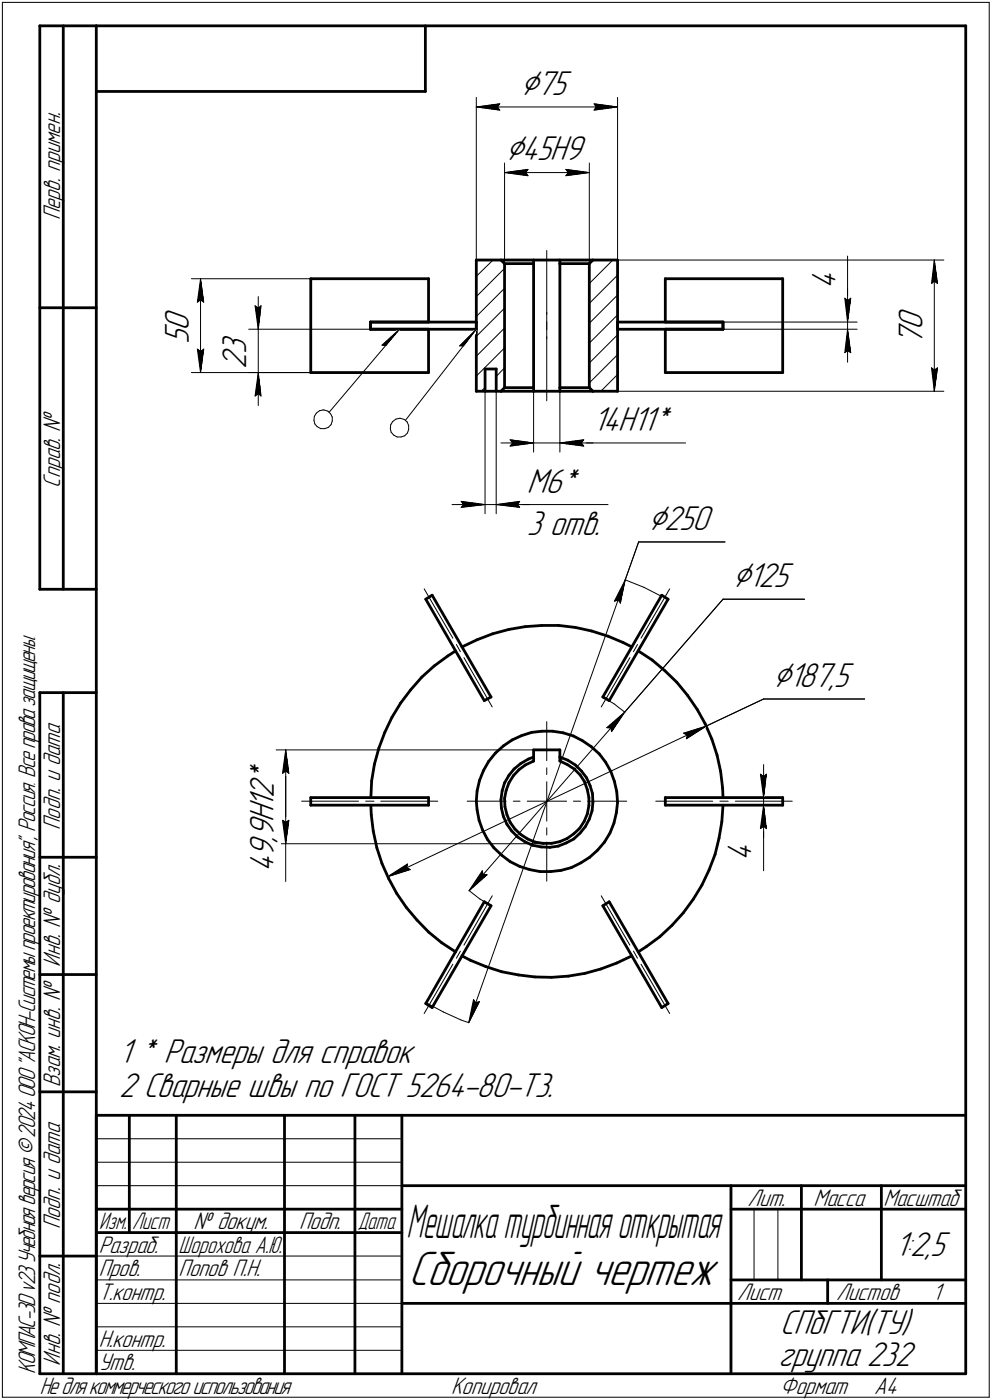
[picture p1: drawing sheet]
<svg xmlns="http://www.w3.org/2000/svg" width="211mm" height="298mm" viewBox="0 0 211 298" stroke-linecap="round" stroke-linejoin="round" font-family="sans-serif">
<defs><g id="words">
<text font-size="10.9" x="86.9" y="273.5">Сборочный чертеж</text>
<text font-size="10.5" x="86.5" y="263.5">Мешалкатурбиннаяоткрытая</text>
<g font-size="8.5">
<text x="110.8" y="20.2">Ç75</text>
<text x="107.6" y="34.2">Ç45H9</text>
<text x="137.9" y="112.8">Ç250</text>
<text x="155.9" y="125">Ç125</text>
<text x="164.4" y="146.2">Ç187,5</text>
</g>
<g font-size="7.8">
<text x="177.8" y="61.5" transform="rotate(-90 177.8 61.5)">4</text>
<text x="40.2" y="70.4" transform="rotate(-90 40.2 70.4)">0</text>
<text x="196.3" y="70.2" transform="rotate(-90 196.3 70.2)">0</text>
<text x="40.2" y="73.2" transform="rotate(-90 40.2 73.2)">5</text>
<text x="52.4" y="75.5" transform="rotate(-90 52.4 75.5)">3</text>
<text x="196.3" y="73.4" transform="rotate(-90 196.3 73.4)">7</text>
<text x="52.4" y="78.6" transform="rotate(-90 52.4 78.6)">2</text>
<text x="126.2" y="91.8">14H11*</text>
<text x="112.1" y="104.9">M6*</text>
<text x="112.1" y="114">3 отв.</text>
<text x="58.2" y="166.7" transform="rotate(-90 58.2 166.7)">*</text>
<text x="58.2" y="172" transform="rotate(-90 58.2 172)">1</text>
<text x="58.2" y="169.8" transform="rotate(-90 58.2 169.8)">2</text>
<text x="58.2" y="179.4" transform="rotate(-90 58.2 179.4)">,</text>
<text x="58.2" y="178.3" transform="rotate(-90 58.2 178.3)">9</text>
<text x="58.2" y="175.1" transform="rotate(-90 58.2 175.1)">H</text>
<text x="58.2" y="185.7" transform="rotate(-90 58.2 185.7)">4</text>
<text x="58.2" y="182.5" transform="rotate(-90 58.2 182.5)">9</text>
<text x="159.9" y="183.4" transform="rotate(-90 159.9 183.4)">4</text>
<text x="25.3" y="226.4">1 * Размеры для справок</text>
<text x="25.3" y="233.5">2 Сварные швы по ГОСТ 5264-80-Т3.</text>
<text x="190.5" y="267.5">1:2,5</text>
<text x="166" y="284.1">СПбГТИ(ТУ)</text>
<text x="165.6" y="291">группа 232</text>
</g>
<g font-size="5.4">
<text x="12.8" y="46.9" transform="rotate(-90 12.8 46.9)">Перв. примен.</text>
<text x="12.8" y="103.8" transform="rotate(-90 12.8 103.8)">Справ. !</text>
<text x="12.8" y="176.7" transform="rotate(-90 12.8 176.7)">Подп. и дата</text>
<text x="12.8" y="205.8" transform="rotate(-90 12.8 205.8)">Инв. ! дубл.</text>
<text x="12.8" y="231.6" transform="rotate(-90 12.8 231.6)">Взам. инв. !</text>
<text x="159.1" y="256.8">Лит.</text>
<text x="173.1" y="256.8">Масса</text>
<text x="188" y="256.8">Масштаб</text>
<text x="12.8" y="261.7" transform="rotate(-90 12.8 261.7)">Подп. и дата</text>
<text x="41.2" y="261.8">! докум.</text>
<text x="63.6" y="261.8">Подп.</text>
<text x="21" y="266.8">Разраб.</text>
<text x="38" y="266.8">Шорохова А.Ю.</text>
<text x="21" y="271.8">Пров.</text>
<text x="38" y="271.8">Попов П.Н.</text>
<text x="21" y="276.8">Т.контр.</text>
<text x="156.9" y="276.8">Лист</text>
<text x="177.9" y="276.8">Листов</text>
<text x="198.4" y="276.8">1</text>
<text x="21" y="286.8">Н.контр.</text>
<text x="7.5" y="292.5" transform="rotate(-90 7.5 292.5)">КОМПАС-3Dv23Учебнаяверсия©2024ООО&quot;АСКОН-Системыпроектирования&quot;, Россия. Всеправазащищены.</text>
<text x="12.8" y="290.8" transform="rotate(-90 12.8 290.8)">Инв. ! подл.</text>
<text x="21" y="291.8">Утв.</text>
<text x="8.5" y="296.7">Недлякоммерческогоиспользования</text>
<text x="96" y="296.8">Копировал</text>
<text x="166" y="296.8">Формат</text>
<text x="186" y="296.8">A4</text>
</g>
<g font-size="5.3">
<text x="21.1" y="261.8">Изм.</text>
<text x="28.1" y="261.8">Лист</text>
<text x="76.1" y="261.8">Дата</text>
</g>
</g></defs>
<g fill="#fff" stroke="#fff" stroke-width=".21">
<path d="M25.3 220.7h63.9zM25.3 220.8h63.9zM25.3 220.9h63.9zM25.3 221h63.9zM25.3 221.1h63.9zM25.3 221.1h63.9zM25.3 221.2h63.9zM25.3 221.3h63.9zM25.3 221.4h63.9zM25.3 221.5h63.9zM25.3 221.6h63.9zM25.3 221.7h63.9zM25.3 221.7h63.9zM25.3 221.8h63.9zM25.3 221.9h63.9zM25.3 222h63.9zM25.3 222.1h63.9zM25.3 222.2h63.9zM25.3 222.2h63.9zM25.3 222.3h63.9zM25.3 222.4h63.9zM25.3 222.5h63.9zM25.3 222.6h63.9zM25.3 222.7h63.9zM25.3 222.8h63.9zM25.3 222.8h63.9zM25.3 222.9h63.9zM25.3 223h63.9zM25.3 223.1h63.9zM25.3 223.2h63.9zM25.3 223.3h63.9zM25.3 223.4h63.9zM25.3 223.4h63.9zM25.3 223.5h63.9zM25.3 223.6h63.9zM25.3 223.7h63.9zM25.3 223.8h63.9zM25.3 223.9h63.9zM25.3 223.9h63.9zM25.3 224h63.9zM25.3 224.1h63.9zM25.3 224.2h63.9zM25.3 224.3h63.9zM25.3 224.4h63.9zM25.3 224.5h63.9zM25.3 224.5h63.9zM25.3 224.6h63.9zM25.3 224.7h63.9zM25.3 224.8h63.9zM25.3 224.9h63.9zM25.3 225h63.9zM25.3 225h63.9zM25.3 225.1h63.9zM25.3 225.2h63.9zM25.3 225.3h63.9zM25.3 225.4h63.9zM25.3 225.5h63.9zM25.3 225.6h63.9zM25.3 225.6h63.9zM25.3 225.7h63.9zM25.3 225.8h63.9zM25.3 225.9h63.9zM25.3 226h63.9zM25.3 226.1h63.9zM25.3 226.1h63.9zM25.3 226.2h63.9zM25.3 226.3h63.9zM25.3 226.4h63.9zM25.3 226.5h63.9zM25.3 226.6h63.9zM25.3 226.7h63.9zM25.3 226.7h63.9zM25.3 226.8h63.9zM25.3 226.9h63.9zM25.3 227h63.9zM25.3 227.1h63.9zM25.3 227.2h63.9zM25.3 227.2h63.9zM25.3 227.3h63.9zM25.3 227.4h63.9zM25.3 227.5h63.9zM25.3 227.6h63.9zM25.3 227.7h63.9zM25.3 227.8h63.9zM25.3 227.8h63.9z"/>
<path d="M25.3 227.9h92.1zM25.3 228h92.1zM25.3 228.1h92.1zM25.3 228.2h92.1zM25.3 228.3h92.1zM25.3 228.3h92.1zM25.3 228.4h92.1zM25.3 228.5h92.1zM25.3 228.6h92.1zM25.3 228.7h92.1zM25.3 228.8h92.1zM25.3 228.9h92.1zM25.3 228.9h92.1zM25.3 229h92.1zM25.3 229.1h92.1zM25.3 229.2h92.1zM25.3 229.3h92.1zM25.3 229.4h92.1zM25.3 229.4h92.1zM25.3 229.5h92.1zM25.3 229.6h92.1zM25.3 229.7h92.1zM25.3 229.8h92.1zM25.3 229.9h92.1zM25.3 230h92.1zM25.3 230h92.1zM25.3 230.1h92.1zM25.3 230.2h92.1zM25.3 230.3h92.1zM25.3 230.4h92.1zM25.3 230.5h92.1zM25.3 230.5h92.1zM25.3 230.6h92.1zM25.3 230.7h92.1zM25.3 230.8h92.1zM25.3 230.9h92.1zM25.3 231h92.1zM25.3 231.1h92.1zM25.3 231.1h92.1zM25.3 231.2h92.1zM25.3 231.3h92.1zM25.3 231.4h92.1zM25.3 231.5h92.1zM25.3 231.6h92.1zM25.3 231.6h92.1zM25.3 231.7h92.1zM25.3 231.8h92.1zM25.3 231.9h92.1zM25.3 232h92.1zM25.3 232.1h92.1zM25.3 232.2h92.1zM25.3 232.2h92.1zM25.3 232.3h92.1zM25.3 232.4h92.1zM25.3 232.5h92.1zM25.3 232.6h92.1zM25.3 232.7h92.1zM25.3 232.7h92.1zM25.3 232.8h92.1zM25.3 232.9h92.1zM25.3 233h92.1zM25.3 233.1h92.1zM25.3 233.2h92.1zM25.3 233.3h92.1zM25.3 233.3h92.1zM25.3 233.4h92.1zM25.3 233.5h92.1zM25.3 233.6h92.1zM25.3 233.7h92.1zM25.3 233.8h92.1zM25.3 233.8h92.1zM25.3 233.9h92.1zM25.3 234h92.1zM25.3 234.1h92.1zM25.3 234.2h92.1zM25.3 234.3h92.1zM25.3 234.4h92.1zM25.3 234.4h92.1zM25.3 234.5h92.1zM25.3 234.6h92.1zM25.3 234.7h92.1zM25.3 234.8h92.1zM25.3 234.9h92.1zM25.3 234.9h92.1z"/>
<path d="M154.3 178.4h7.2zM154.3 178.5h7.2zM154.3 178.6h7.2zM154.3 178.6h7.2zM154.3 178.7h7.2zM154.3 178.8h7.2zM154.3 178.9h7.2zM154.3 179h7.2zM154.3 179.1h7.2zM154.3 179.2h7.2zM154.3 179.2h7.2zM154.3 179.3h7.2zM154.3 179.4h7.2zM154.3 179.5h7.2zM154.3 179.6h7.2zM154.3 179.7h7.2zM154.3 179.7h7.2zM154.3 179.8h7.2zM154.3 179.9h7.2zM154.3 180h7.2zM154.3 180.1h7.2zM154.3 180.2h7.2zM154.3 180.3h7.2zM154.3 180.3h7.2zM154.3 180.4h7.2zM154.3 180.5h7.2zM154.3 180.6h7.2zM154.3 180.7h7.2zM154.3 180.8h7.2zM154.3 180.8h7.2zM154.3 180.9h7.2zM154.3 181h7.2zM154.3 181.1h7.2zM154.3 181.2h7.2zM154.3 181.3h7.2zM154.3 181.4h7.2zM154.3 181.4h7.2zM154.3 181.5h7.2zM154.3 181.6h7.2zM154.3 181.7h7.2zM154.3 181.8h7.2zM154.3 181.9h7.2zM154.3 181.9h7.2zM154.3 182h7.2zM154.3 182.1h7.2zM154.3 182.2h7.2zM154.3 182.3h7.2zM154.3 182.4h7.2zM154.3 182.5h7.2zM154.3 182.5h7.2zM154.3 182.6h7.2zM154.3 182.7h7.2zM154.3 182.8h7.2zM154.3 182.9h7.2zM154.3 183h7.2zM154.3 183h7.2zM154.3 183.1h7.2zM154.3 183.2h7.2zM154.3 183.3h7.2z"/>
<path d="M162.4 171.7h.2zM162.4 171.8h.2zM162.3 171.9h.3zM162.3 172h.4zM162.2 172h.5zM162.2 172.1h.6zM162.2 172.2h.6zM162.1 172.3h.7zM162.1 172.4h.8zM162.1 172.5h.8zM162.1 172.6h.8zM162 172.6h1zM162 172.7h1zM162 172.8h1.1zM161.9 172.9h1.2zM161.9 173h1.2zM161.8 173.1h1.4zM161.8 173.1h1.4zM161.7 173.2h1.5zM161.7 173.3h1.5zM161.7 173.4h1.5zM161.7 173.5h1.5zM161.7 173.6h1.5zM161.7 173.7h1.5zM161.7 173.7h1.5zM161.7 173.8h1.5zM161.6 173.9h1.7zM161.6 174h1.7zM161.6 174.1h1.7zM161.6 174.2h1.7zM161.6 174.2h1.7zM161.6 174.3h1.7zM161.6 174.4h1.7zM161.5 174.5h1.9zM161.5 174.6h1.9zM161.5 174.7h1.9zM161.5 174.8h1.9zM161.5 174.8h1.9zM161.5 174.9h1.9zM161.5 175h1.9zM161.5 175.1h1.9zM161.5 175.2h2zM161.5 175.3h2zM161.5 175.3h2zM161.5 175.4h2zM161.5 175.5h2zM161.5 175.6h2zM161.5 175.7h2zM161.4 175.8h2.2zM161.4 175.9h2.2zM161.4 175.9h2.2zM161.4 176h2.2zM161.4 176.1h2.2zM161.4 176.2h2.2zM161.4 176.3h2.2zM161.3 176.4h2.4zM161.3 176.4h2.4zM161.3 176.5h2.4zM161.3 176.6h2.4zM161.3 176.7h2.4zM161.3 176.8h2.4zM161.3 176.9h2.4z"/>
<path d="M161.2 164.3h2.5zM161.3 164.4h2.4zM161.3 164.5h2.4zM161.3 164.6h2.4zM161.3 164.7h2.4zM161.3 164.8h2.4zM161.3 164.8h2.4zM161.3 164.9h2.4zM161.4 165h2.2zM161.4 165.1h2.2zM161.4 165.2h2.2zM161.4 165.3h2.2zM161.4 165.4h2.2zM161.4 165.4h2.2zM161.4 165.5h2.2zM161.5 165.6h2zM161.5 165.7h2zM161.5 165.8h2zM161.5 165.9h2zM161.5 165.9h2zM161.5 166h2zM161.5 166.1h2zM161.5 166.2h1.9zM161.5 166.3h1.9zM161.5 166.4h1.9zM161.5 166.5h1.9zM161.5 166.5h1.9zM161.5 166.6h1.9zM161.5 166.7h1.9zM161.5 166.8h1.9zM161.6 166.9h1.7zM161.6 167h1.7zM161.6 167h1.7zM161.6 167.1h1.7zM161.6 167.2h1.7zM161.6 167.3h1.7zM161.6 167.4h1.7zM161.7 167.5h1.5zM161.7 167.6h1.5zM161.7 167.6h1.5zM161.7 167.7h1.5zM161.7 167.8h1.5zM161.7 167.9h1.5zM161.7 168h1.5zM161.7 168.1h1.5zM161.8 168.1h1.4zM161.8 168.2h1.4zM161.9 168.3h1.2zM161.9 168.4h1.2zM162 168.5h1.1zM162 168.6h1zM162 168.7h1zM162.1 168.7h.8zM162.1 168.8h.8zM162.1 168.9h.8zM162.1 169h.7zM162.2 169.1h.6zM162.2 169.2h.6zM162.2 169.2h.5zM162.3 169.3h.4zM162.3 169.4h.3zM162.4 169.5h.2zM162.4 169.6h.2z"/>
<path d="M102.5 184.7h.2zM102.4 184.8h.4zM102.4 184.9h.5zM102.4 185h.6zM102.3 185.1h.7zM102.2 185.2h.9zM102.2 185.3h1zM102.1 185.3h1.2zM102 185.4h1.4zM102 185.5h1.5zM101.9 185.6h1.7zM101.9 185.7h1.8zM101.9 185.8h1.9zM101.8 185.8h2.1zM101.7 185.9h2.4zM101.7 186h2.4zM101.6 186.1h2.6zM101.5 186.2h2.8zM101.5 186.3h2.9zM101.4 186.4h2.9zM101.3 186.4h2.9zM101.3 186.5h2.8zM101.3 186.6h2.8zM101.2 186.7h2.8zM101.2 186.8h2.7zM101.1 186.9h2.7zM101 186.9h2.6zM101 187h2.5zM100.9 187.1h2.6zM100.8 187.2h2.6zM100.8 187.3h2.5zM100.8 187.4h2.4zM100.7 187.5h2.4zM100.7 187.5h2.3zM100.6 187.6h2.3zM100.5 187.7h2.3zM100.4 187.8h2.3zM100.4 187.9h2.2zM100.4 188h2.1zM100.4 188h2zM100.3 188.1h2.1zM100.3 188.2h1.9zM100.3 188.3h1.8zM100.2 188.4h1.8zM100.2 188.5h1.7zM100.2 188.6h1.7zM100.2 188.6h1.6zM100.2 188.7h1.5zM100.2 188.8h1.3zM100.1 188.9h1.2zM100.1 189h1.1zM100.1 189.1h.9zM100 189.1h.8zM100 189.2h.7zM100 189.3h.5zM99.9 189.4h.4zM99.9 189.5h.3z"/>
<path d="M132.8 151.7h.1zM132.6 151.8h.3zM132.4 151.9h.4zM132.2 152h.6zM132.1 152.1h.7zM131.9 152.1h.9zM131.7 152.2h1.1zM131.6 152.3h1.2zM131.4 152.4h1.3zM131.1 152.5h1.6zM131.1 152.6h1.6zM131 152.7h1.6zM130.9 152.7h1.7zM130.8 152.8h1.8zM130.7 152.9h1.8zM130.6 153h1.9zM130.6 153.1h1.9zM130.4 153.2h2zM130.3 153.2h2.1zM130.2 153.3h2.2zM130.1 153.4h2.2zM130 153.5h2.3zM130 153.6h2.2zM129.9 153.7h2.3zM129.7 153.8h2.5zM129.6 153.8h2.5zM129.5 153.9h2.5zM129.5 154h2.5zM129.4 154.1h2.5zM129.3 154.2h2.5zM129.2 154.3h2.6zM129 154.3h2.7zM128.9 154.4h2.8zM128.9 154.5h2.8zM128.8 154.6h2.8zM128.7 154.7h2.8zM128.6 154.8h2.9zM128.5 154.9h2.9zM128.4 154.9h2.9zM128.5 155h2.8zM128.6 155.1h2.6zM128.7 155.2h2.4zM128.8 155.3h2.3zM128.9 155.4h2.2zM128.9 155.4h2.1zM129 155.5h2zM129.1 155.6h1.8zM129.2 155.7h1.6zM129.3 155.8h1.5zM129.5 155.9h1.2zM129.5 156h1.1zM129.6 156h1zM129.7 156.1h.9zM129.9 156.2h.6zM130 156.3h.5zM130 156.4h.4zM130.1 156.5h.2z"/>
<path d="M155.9 119.3h13.3zM155.9 119.4h13.3zM155.9 119.5h13.3zM155.9 119.5h13.3zM155.9 119.6h13.3zM155.9 119.7h13.3zM155.9 119.8h13.3zM155.9 119.9h13.3zM155.9 120h13.3zM155.9 120.1h13.3zM155.9 120.1h13.3zM155.9 120.2h13.3zM155.9 120.3h13.3zM155.9 120.4h13.3zM155.9 120.5h13.3zM155.9 120.6h13.3zM155.9 120.6h13.3zM155.9 120.7h13.3zM155.9 120.8h13.3zM155.9 120.9h13.3zM155.9 121h13.3zM155.9 121.1h13.3zM155.9 121.2h13.3zM155.9 121.2h13.3zM155.9 121.3h13.3zM155.9 121.4h13.3zM155.9 121.5h13.3zM155.9 121.6h13.3zM155.9 121.7h13.3zM155.9 121.8h13.3zM155.9 121.8h13.3zM155.9 121.9h13.3zM155.9 122h13.3zM155.9 122.1h13.3zM155.9 122.2h13.3zM155.9 122.3h13.3zM155.9 122.3h13.3zM155.9 122.4h13.3zM155.9 122.5h13.3zM155.9 122.6h13.3zM155.9 122.7h13.3zM155.9 122.8h13.3zM155.9 122.9h13.3zM155.9 122.9h13.3zM155.9 123h13.3zM155.9 123.1h13.3zM155.9 123.2h13.3zM155.9 123.3h13.3zM155.9 123.4h13.3zM155.9 123.4h13.3zM155.9 123.5h13.3zM155.9 123.6h13.3zM155.9 123.7h13.3zM155.9 123.8h13.3zM155.9 123.9h13.3zM155.9 124h13.3zM155.9 124h13.3zM155.9 124.1h13.3zM155.9 124.2h13.3zM155.9 124.3h13.3zM155.9 124.4h13.3zM155.9 124.5h13.3zM155.9 124.5h13.3zM155.9 124.6h13.3zM155.9 124.7h13.3zM155.9 124.8h13.3zM155.9 124.9h13.3zM155.9 125h13.3zM155.9 125.1h13.3zM155.9 125.1h13.3zM155.9 125.2h13.3zM155.9 125.3h13.3zM155.9 125.4h13.3zM155.9 125.5h13.3zM155.9 125.6h13.3zM155.9 125.6h13.3zM155.9 125.7h13.3zM155.9 125.8h13.3zM155.9 125.9h13.3zM155.9 126h13.3zM155.9 126.1h13.3zM155.9 126.2h13.3zM155.9 126.2h13.3zM155.9 126.3h13.3zM155.9 126.4h13.3zM155.9 126.5h13.3z"/>
<path d="M100.4 212.3h.3zM100.4 212.3h.5zM100.4 212.4h.7zM100.4 212.5h.9zM100.3 212.6h1.2zM100.3 212.7h1.5zM100.3 212.8h1.7zM100.3 212.9h2zM100.2 212.9h2.3zM100.2 213h2.5zM100.2 213.1h2.5zM100.2 213.2h2.4zM100.2 213.3h2.4zM100.2 213.4h2.3zM100.2 213.4h2.3zM100.2 213.5h2.2zM100.2 213.6h2.2zM100.1 213.7h2.3zM100.1 213.8h2.3zM100.1 213.9h2.2zM100.1 214h2.2zM100 214h2.2zM100 214.1h2.2zM100 214.2h2.1zM100 214.3h2.1zM99.9 214.4h2.1zM99.9 214.5h2.1zM99.9 214.5h2zM99.9 214.6h2zM99.9 214.7h2zM99.8 214.8h2.1zM99.8 214.9h2zM99.8 215h2zM99.8 215.1h1.9zM99.7 215.1h2zM99.7 215.2h1.9zM99.7 215.3h1.9zM99.7 215.4h1.8zM99.7 215.5h1.8zM99.7 215.6h1.7zM99.7 215.6h1.7zM99.7 215.7h1.6zM99.6 215.8h1.7zM99.7 215.9h1.6zM99.7 216h1.6zM99.7 216.1h1.5zM99.7 216.2h1.5zM99.7 216.2h1.4zM99.7 216.3h1.3zM99.7 216.4h1.3zM99.7 216.5h1.2zM99.7 216.6h1.1zM99.7 216.7h1.1zM99.7 216.7h1zM99.7 216.8h.9zM99.7 216.9h.8zM99.7 217h.7zM99.7 217.1h.7zM99.7 217.2h.6zM99.7 217.3h.5zM99.7 217.3h.5zM99.7 217.4h.4zM99.7 217.5h.3zM99.7 217.6h.2z"/>
<path d="M132.9 123.7h.2zM132.8 123.8h.3zM132.8 123.9h.3zM132.7 124h.4zM132.6 124h.5zM132.5 124.1h.6zM132.4 124.2h.7zM132.4 124.3h.7zM132.3 124.4h.8zM132.2 124.5h.9zM132.2 124.5h.9zM132.1 124.6h1zM132 124.7h1.1zM131.9 124.8h1.2zM131.8 124.9h1.3zM131.7 125h1.4zM131.7 125.1h1.4zM131.7 125.1h1.4zM131.7 125.2h1.4zM131.6 125.3h1.5zM131.6 125.4h1.5zM131.5 125.5h1.6zM131.5 125.6h1.6zM131.4 125.6h1.7zM131.4 125.7h1.7zM131.3 125.8h1.7zM131.3 125.9h1.7zM131.2 126h1.8zM131.2 126.1h1.8zM131.1 126.2h1.9zM131.1 126.2h1.8zM131.1 126.3h1.8zM131.1 126.4h1.8zM131 126.5h1.9zM131 126.6h1.9zM130.9 126.7h1.9zM130.9 126.7h1.9zM130.8 126.8h2zM130.8 126.9h2zM130.7 127h2.1zM130.7 127.1h2.1zM130.6 127.2h2.2zM130.6 127.3h2.2zM130.6 127.3h2.2zM130.6 127.4h2.2zM130.5 127.5h2.2zM130.5 127.6h2.2zM130.4 127.7h2.3zM130.4 127.8h2.3zM130.3 127.8h2.4zM130.3 127.9h2.3zM130.2 128h2.4zM130.2 128.1h2.4zM130.1 128.2h2.5zM130 128.3h2.6zM130.3 128.4h2.2zM130.6 128.4h1.9zM130.8 128.5h1.7zM131.1 128.6h1.4zM131.2 128.7h1.3zM131.5 128.8h.9zM131.7 128.9h.7zM131.9 128.9h.5zM132.2 129h.2z"/>
<path d="M137.9 107.1h14.4zM137.9 107.2h14.4zM137.9 107.3h14.4zM137.9 107.4h14.4zM137.9 107.4h14.4zM137.9 107.5h14.4zM137.9 107.6h14.4zM137.9 107.7h14.4zM137.9 107.8h14.4zM137.9 107.9h14.4zM137.9 107.9h14.4zM137.9 108h14.4zM137.9 108.1h14.4zM137.9 108.2h14.4zM137.9 108.3h14.4zM137.9 108.4h14.4zM137.9 108.5h14.4zM137.9 108.5h14.4zM137.9 108.6h14.4zM137.9 108.7h14.4zM137.9 108.8h14.4zM137.9 108.9h14.4zM137.9 109h14.4zM137.9 109.1h14.4zM137.9 109.1h14.4zM137.9 109.2h14.4zM137.9 109.3h14.4zM137.9 109.4h14.4zM137.9 109.5h14.4zM137.9 109.6h14.4zM137.9 109.6h14.4zM137.9 109.7h14.4zM137.9 109.8h14.4zM137.9 109.9h14.4zM137.9 110h14.4zM137.9 110.1h14.4zM137.9 110.2h14.4zM137.9 110.2h14.4zM137.9 110.3h14.4zM137.9 110.4h14.4zM137.9 110.5h14.4zM137.9 110.6h14.4zM137.9 110.7h14.4zM137.9 110.7h14.4zM137.9 110.8h14.4zM137.9 110.9h14.4zM137.9 111h14.4zM137.9 111.1h14.4zM137.9 111.2h14.4zM137.9 111.3h14.4zM137.9 111.3h14.4zM137.9 111.4h14.4zM137.9 111.5h14.4zM137.9 111.6h14.4zM137.9 111.7h14.4zM137.9 111.8h14.4zM137.9 111.8h14.4zM137.9 111.9h14.4zM137.9 112h14.4zM137.9 112.1h14.4zM137.9 112.2h14.4zM137.9 112.3h14.4zM137.9 112.4h14.4zM137.9 112.4h14.4zM137.9 112.5h14.4zM137.9 112.6h14.4zM137.9 112.7h14.4zM137.9 112.8h14.4zM137.9 112.9h14.4zM137.9 112.9h14.4zM137.9 113h14.4zM137.9 113.1h14.4zM137.9 113.2h14.4zM137.9 113.3h14.4zM137.9 113.4h14.4zM137.9 113.5h14.4zM137.9 113.5h14.4zM137.9 113.6h14.4zM137.9 113.7h14.4zM137.9 113.8h14.4zM137.9 113.9h14.4zM137.9 114h14.4zM137.9 114h14.4zM137.9 114.1h14.4zM137.9 114.2h14.4zM137.9 114.3h14.4z"/>
<path d="M52.7 161.7h7.1zM52.7 161.8h7.1zM52.7 161.9h7.1zM52.7 162h7.1zM52.7 162.1h7.1zM52.7 162.1h7.1zM52.7 162.2h7.1zM52.7 162.3h7.1zM52.7 162.4h7.1zM52.7 162.5h7.1zM52.7 162.6h7.1zM52.7 162.6h7.1zM52.7 162.7h7.1zM52.7 162.8h7.1zM52.7 162.9h7.1zM52.7 163h7.1zM52.7 163.1h7.1zM52.7 163.2h7.1zM52.7 163.2h7.1zM52.7 163.3h7.1zM52.7 163.4h7.1zM52.7 163.5h7.1zM52.7 163.6h7.1zM52.7 163.7h7.1zM52.7 163.7h7.1zM52.7 163.8h7.1zM52.7 163.9h7.1zM52.7 164h7.1zM52.7 164.1h7.1zM52.7 164.2h7.1zM52.7 164.3h7.1zM52.7 164.3h7.1zM52.7 164.4h7.1zM52.7 164.5h7.1zM52.7 164.6h7.1zM52.7 164.7h7.1zM52.7 164.8h7.1zM52.7 164.8h7.1zM52.7 164.9h7.1zM52.7 165h7.1zM52.7 165.1h7.1zM52.7 165.2h7.1zM52.7 165.3h7.1zM52.7 165.4h7.1zM52.7 165.4h7.1zM52.7 165.5h7.1zM52.7 165.6h7.1zM52.7 165.7h7.1zM52.7 165.8h7.1zM52.7 165.9h7.1zM52.7 165.9h7.1zM52.7 166h7.1zM52.7 166.1h7.1zM52.7 166.2h7.1zM52.7 166.3h7.1zM52.7 166.4h7.1zM52.7 166.5h7.1zM52.7 166.5h7.1zM52.7 166.6h7.1zM52.7 166.7h7.1zM52.7 166.8h7.1zM52.7 166.9h7.1zM52.7 167h7.1zM52.7 167h7.1zM52.7 167.1h7.1zM52.7 167.2h7.1zM52.7 167.3h7.1zM52.7 167.4h7.1zM52.7 167.5h7.1zM52.7 167.6h7.1zM52.7 167.6h7.1zM52.7 167.7h7.1zM52.7 167.8h7.1zM52.7 167.9h7.1zM52.7 168h7.1zM52.7 168.1h7.1zM52.7 168.1h7.1zM52.7 168.2h7.1zM52.7 168.3h7.1zM52.7 168.4h7.1zM52.7 168.5h7.1zM52.7 168.6h7.1zM52.7 168.7h7.1zM52.7 168.7h7.1zM52.7 168.8h7.1zM52.7 168.9h7.1zM52.7 169h7.1zM52.7 169.1h7.1zM52.7 169.2h7.1zM52.7 169.2h7.1zM52.7 169.3h7.1zM52.7 169.4h7.1zM52.7 169.5h7.1zM52.7 169.6h7.1zM52.7 169.7h7.1zM52.7 169.8h7.1zM52.7 169.8h7.1zM52.7 169.9h7.1zM52.7 170h7.1zM52.7 170.1h7.1zM52.7 170.2h7.1zM52.7 170.3h7.1zM52.7 170.3h7.1zM52.7 170.4h7.1zM52.7 170.5h7.1zM52.7 170.6h7.1zM52.7 170.7h7.1zM52.7 170.8h7.1zM52.7 170.9h7.1zM52.7 170.9h7.1zM52.7 171h7.1zM52.7 171.1h7.1zM52.7 171.2h7.1zM52.7 171.3h7.1zM52.7 171.4h7.1zM52.7 171.4h7.1zM52.7 171.5h7.1zM52.7 171.6h7.1zM52.7 171.7h7.1zM52.7 171.8h7.1zM52.7 171.9h7.1zM52.7 172h7.1zM52.7 172h7.1zM52.7 172.1h7.1zM52.7 172.2h7.1zM52.7 172.3h7.1zM52.7 172.4h7.1zM52.7 172.5h7.1zM52.7 172.6h7.1zM52.7 172.6h7.1zM52.7 172.7h7.1zM52.7 172.8h7.1zM52.7 172.9h7.1zM52.7 173h7.1zM52.7 173.1h7.1zM52.7 173.1h7.1zM52.7 173.2h7.1zM52.7 173.3h7.1zM52.7 173.4h7.1zM52.7 173.5h7.1zM52.7 173.6h7.1zM52.7 173.7h7.1zM52.7 173.7h7.1zM52.7 173.8h7.1zM52.7 173.9h7.1zM52.7 174h7.1zM52.7 174.1h7.1zM52.7 174.2h7.1zM52.7 174.2h7.1zM52.7 174.3h7.1zM52.7 174.4h7.1zM52.7 174.5h7.1zM52.7 174.6h7.1zM52.7 174.7h7.1zM52.7 174.8h7.1zM52.7 174.8h7.1zM52.7 174.9h7.1zM52.7 175h7.1zM52.7 175.1h7.1zM52.7 175.2h7.1zM52.7 175.3h7.1zM52.7 175.3h7.1zM52.7 175.4h7.1zM52.7 175.5h7.1zM52.7 175.6h7.1zM52.7 175.7h7.1zM52.7 175.8h7.1zM52.7 175.9h7.1zM52.7 175.9h7.1zM52.7 176h7.1zM52.7 176.1h7.1zM52.7 176.2h7.1zM52.7 176.3h7.1zM52.7 176.4h7.1zM52.7 176.4h7.1zM52.7 176.5h7.1zM52.7 176.6h7.1zM52.7 176.7h7.1zM52.7 176.8h7.1zM52.7 176.9h7.1zM52.7 177h7.1zM52.7 177h7.1zM52.7 177.1h7.1zM52.7 177.2h7.1zM52.7 177.3h7.1zM52.7 177.4h7.1zM52.7 177.5h7.1zM52.7 177.5h7.1zM52.7 177.6h7.1zM52.7 177.7h7.1zM52.7 177.8h7.1zM52.7 177.9h7.1zM52.7 178h7.1zM52.7 178.1h7.1zM52.7 178.1h7.1zM52.7 178.2h7.1zM52.7 178.3h7.1zM52.7 178.4h7.1zM52.7 178.5h7.1zM52.7 178.6h7.1zM52.7 178.6h7.1zM52.7 178.7h7.1zM52.7 178.8h7.1zM52.7 178.9h7.1zM52.7 179h7.1zM52.7 179.1h7.1zM52.7 179.2h7.1zM52.7 179.2h7.1zM52.7 179.3h7.1zM52.7 179.4h7.1zM52.7 179.5h7.1zM52.7 179.6h7.1zM52.7 179.7h7.1zM52.7 179.7h7.1zM52.7 179.8h7.1zM52.7 179.9h7.1zM52.7 180h7.1zM52.7 180.1h7.1zM52.7 180.2h7.1zM52.7 180.3h7.1zM52.7 180.3h7.1zM52.7 180.4h7.1zM52.7 180.5h7.1zM52.7 180.6h7.1zM52.7 180.7h7.1zM52.7 180.8h7.1zM52.7 180.8h7.1zM52.7 180.9h7.1zM52.7 181h7.1zM52.7 181.1h7.1zM52.7 181.2h7.1zM52.7 181.3h7.1zM52.7 181.4h7.1zM52.7 181.4h7.1zM52.7 181.5h7.1zM52.7 181.6h7.1zM52.7 181.7h7.1zM52.7 181.8h7.1zM52.7 181.9h7.1zM52.7 181.9h7.1zM52.7 182h7.1zM52.7 182.1h7.1zM52.7 182.2h7.1zM52.7 182.3h7.1zM52.7 182.4h7.1zM52.7 182.5h7.1zM52.7 182.5h7.1zM52.7 182.6h7.1zM52.7 182.7h7.1zM52.7 182.8h7.1zM52.7 182.9h7.1zM52.7 183h7.1zM52.7 183h7.1zM52.7 183.1h7.1zM52.7 183.2h7.1zM52.7 183.3h7.1zM52.7 183.4h7.1zM52.7 183.5h7.1zM52.7 183.6h7.1zM52.7 183.6h7.1zM52.7 183.7h7.1zM52.7 183.8h7.1zM52.7 183.9h7.1zM52.7 184h7.1zM52.7 184.1h7.1zM52.7 184.1h7.1zM52.7 184.2h7.1zM52.7 184.3h7.1zM52.7 184.4h7.1zM52.7 184.5h7.1zM52.7 184.6h7.1zM52.7 184.7h7.1zM52.7 184.7h7.1zM52.7 184.8h7.1zM52.7 184.9h7.1zM52.7 185h7.1zM52.7 185.1h7.1zM52.7 185.2h7.1zM52.7 185.3h7.1zM52.7 185.3h7.1zM52.7 185.4h7.1zM52.7 185.5h7.1zM52.7 185.6h7.1zM52.7 185.7h7.1z"/>
<path d="M60.7 159.9h.3zM60.7 160h.3zM60.6 160.1h.4zM60.6 160.2h.4zM60.5 160.3h.5zM60.5 160.4h.6zM60.5 160.4h.6zM60.5 160.5h.7zM60.5 160.6h.7zM60.4 160.7h.9zM60.4 160.8h.9zM60.3 160.9h1zM60.3 161h1.1zM60.3 161h1.1zM60.2 161.1h1.3zM60.2 161.2h1.3zM60.1 161.3h1.5zM60.1 161.4h1.5zM60 161.5h1.6zM60 161.5h1.6zM60 161.6h1.6zM60 161.7h1.6zM60 161.8h1.6zM60 161.9h1.6zM60 162h1.6zM60 162.1h1.6zM59.9 162.1h1.7zM59.9 162.2h1.8zM59.9 162.3h1.8zM59.9 162.4h1.8zM59.9 162.5h1.8zM59.9 162.6h1.8zM59.9 162.6h1.8zM59.9 162.7h1.8zM59.9 162.8h1.8zM59.9 162.9h1.8zM59.9 163h1.9zM59.9 163.1h1.9zM59.9 163.2h1.9zM59.9 163.2h1.9zM59.8 163.3h2zM59.8 163.4h2zM59.8 163.5h2zM59.8 163.6h2zM59.8 163.7h2zM59.8 163.7h2.1zM59.8 163.8h2.1zM59.8 163.9h2.1zM59.7 164h2.2zM59.7 164.1h2.2zM59.7 164.2h2.2zM59.7 164.3h2.2zM59.7 164.3h2.2zM59.7 164.4h2.2zM59.7 164.5h2.3zM59.6 164.6h2.4zM59.6 164.7h2.4zM59.6 164.8h2.4zM59.6 164.8h2.4zM59.6 164.9h2.4zM59.6 165h2.4zM59.6 165.1h2.4z"/>
<path d="M59.5 174.2h2.5zM59.6 174.2h2.4zM59.6 174.3h2.4zM59.6 174.4h2.4zM59.6 174.5h2.4zM59.6 174.6h2.4zM59.6 174.7h2.4zM59.6 174.8h2.4zM59.7 174.8h2.3zM59.7 174.9h2.2zM59.7 175h2.2zM59.7 175.1h2.2zM59.7 175.2h2.2zM59.7 175.3h2.2zM59.7 175.3h2.2zM59.8 175.4h2.1zM59.8 175.5h2.1zM59.8 175.6h2.1zM59.8 175.7h2zM59.8 175.8h2zM59.8 175.9h2zM59.8 175.9h2zM59.8 176h2zM59.9 176.1h1.9zM59.9 176.2h1.9zM59.9 176.3h1.9zM59.9 176.4h1.9zM59.9 176.4h1.8zM59.9 176.5h1.8zM59.9 176.6h1.8zM59.9 176.7h1.8zM59.9 176.8h1.8zM59.9 176.9h1.8zM59.9 177h1.8zM59.9 177h1.8zM59.9 177.1h1.8zM59.9 177.2h1.7zM60 177.3h1.6zM60 177.4h1.6zM60 177.5h1.6zM60 177.5h1.6zM60 177.6h1.6zM60 177.7h1.6zM60 177.8h1.6zM60 177.9h1.6zM60.1 178h1.5zM60.1 178.1h1.5zM60.2 178.1h1.3zM60.2 178.2h1.3zM60.3 178.3h1.1zM60.3 178.4h1.1zM60.3 178.5h1zM60.4 178.6h.9zM60.4 178.6h.9zM60.5 178.7h.7zM60.5 178.8h.7zM60.5 178.9h.6zM60.5 179h.6zM60.5 179.1h.5zM60.6 179.2h.4zM60.6 179.2h.4zM60.7 179.3h.3zM60.7 179.4h.3z"/>
<path d="M86.9 183.3h.1zM86.7 183.4h.3zM86.6 183.5h.5zM86.4 183.6h.7zM86.4 183.6h.8zM86.2 183.7h1zM86 183.8h1.3zM85.9 183.9h1.4zM85.8 184h1.6zM85.7 184.1h1.7zM85.5 184.1h2zM85.3 184.2h2.2zM85.3 184.3h2.2zM85.1 184.4h2.4zM85 184.5h2.5zM84.8 184.6h2.8zM84.8 184.7h2.8zM84.6 184.7h3.1zM84.4 184.8h3.3zM84.3 184.9h3.5zM84.2 185h3.6zM84.1 185.1h3.8zM83.9 185.2h4zM83.7 185.3h4.3zM83.7 185.3h4.3zM83.7 185.4h4.3zM83.6 185.5h4.1zM83.5 185.6h4zM83.4 185.7h3.8zM83.3 185.8h3.7zM83.2 185.8h3.5zM83.1 185.9h3.3zM83.1 186h3.1zM83.1 186.1h2.8zM83 186.2h2.7zM82.9 186.3h2.5zM82.8 186.4h2.4zM82.7 186.4h2.2zM82.6 186.5h2.1zM82.5 186.6h1.9z"/>
<path d="M148.3 154.7h2zM148.1 154.8h2.1zM147.8 154.9h2.3zM147.6 154.9h2.4zM147.3 155h2.6zM147 155.1h2.9zM146.7 155.2h3.1zM146.5 155.3h3.2zM146.2 155.4h3.4zM145.9 155.4h3.6zM145.6 155.5h3.8zM145.4 155.6h4zM145.1 155.7h4.2zM144.8 155.8h4.4zM144.9 155.9h4.2zM144.9 156h4.1zM144.9 156h4zM144.9 156.1h3.9zM145 156.2h3.7zM145 156.3h3.6zM145 156.4h3.4zM145.1 156.5h3.2zM145.1 156.5h3.1zM145.2 156.6h2.9zM145.2 156.7h2.7zM145.3 156.8h2.5zM145.3 156.9h2.4zM145.3 157h2.3zM145.4 157.1h2zM145.4 157.1h1.8zM145.5 157.2h1.7zM145.5 157.3h1.5zM145.5 157.4h1.4zM145.5 157.5h1.2zM145.6 157.6h1zM145.6 157.6h.9zM145.7 157.7h.7zM145.7 157.8h.5zM145.8 157.9h.3zM145.8 158h.2z"/>
<path d="M164.4 140.5h17.6zM164.4 140.6h17.6zM164.4 140.7h17.6zM164.4 140.8h17.6zM164.4 140.9h17.6zM164.4 141h17.6zM164.4 141.1h17.6zM164.4 141.1h17.6zM164.4 141.2h17.6zM164.4 141.3h17.6zM164.4 141.4h17.6zM164.4 141.5h17.6zM164.4 141.6h17.6zM164.4 141.6h17.6zM164.4 141.7h17.6zM164.4 141.8h17.6zM164.4 141.9h17.6zM164.4 142h17.6zM164.4 142.1h17.6zM164.4 142.2h17.6zM164.4 142.2h17.6zM164.4 142.3h17.6zM164.4 142.4h17.6zM164.4 142.5h17.6zM164.4 142.6h17.6zM164.4 142.7h17.6zM164.4 142.7h17.6zM164.4 142.8h17.6zM164.4 142.9h17.6zM164.4 143h17.6zM164.4 143.1h17.6zM164.4 143.2h17.6zM164.4 143.3h17.6zM164.4 143.3h17.6zM164.4 143.4h17.6zM164.4 143.5h17.6zM164.4 143.6h17.6zM164.4 143.7h17.6zM164.4 143.8h17.6zM164.4 143.8h17.6zM164.4 143.9h17.6zM164.4 144h17.6zM164.4 144.1h17.6zM164.4 144.2h17.6zM164.4 144.3h17.6zM164.4 144.4h17.6zM164.4 144.4h17.6zM164.4 144.5h17.6zM164.4 144.6h17.6zM164.4 144.7h17.6zM164.4 144.8h17.6zM164.4 144.9h17.6zM164.4 144.9h17.6zM164.4 145h17.6zM164.4 145.1h17.6zM164.4 145.2h17.6zM164.4 145.3h17.6zM164.4 145.4h17.6zM164.4 145.5h17.6zM164.4 145.5h17.6zM164.4 145.6h17.6zM164.4 145.7h17.6zM164.4 145.8h17.6zM164.4 145.9h17.6zM164.4 146h17.6zM164.4 146h17.6zM164.4 146.1h17.6zM164.4 146.2h17.6zM164.4 146.3h17.6zM164.4 146.4h17.6zM164.4 146.5h17.6zM164.4 146.6h17.6zM164.4 146.6h17.6zM164.4 146.7h17.6zM164.4 146.8h17.6zM164.4 146.9h17.6zM164.4 147h17.6zM164.4 147.1h17.6zM164.4 147.2h17.6zM164.4 147.2h17.6zM164.4 147.3h17.6zM164.4 147.4h17.6zM164.4 147.5h17.6zM164.4 147.6h17.6zM164.4 147.7h17.6zM164.4 147.7h17.6z"/>
<path d="M101.1 70.3h.2zM100.9 70.4h.4zM100.8 70.4h.5zM100.7 70.5h.6zM100.5 70.6h.8zM100.4 70.7h.9zM100.2 70.8h1zM100.1 70.9h1.1zM100 71h1.2zM99.8 71h1.4zM99.7 71.1h1.4zM99.6 71.2h1.5zM99.5 71.3h1.6zM99.4 71.4h1.6zM99.3 71.5h1.7zM99.2 71.5h1.7zM99.1 71.6h1.7zM99.1 71.7h1.7zM99 71.8h1.8zM98.9 71.9h1.8zM98.8 72h1.8zM98.7 72.1h1.8zM98.6 72.1h1.9zM98.6 72.2h1.8zM98.5 72.3h1.8zM98.4 72.4h1.8zM98.3 72.5h1.9zM98.2 72.6h2zM98.1 72.6h2zM98 72.7h2zM98 72.8h1.9zM97.9 72.9h2zM97.8 73h2zM97.7 73.1h2zM97.6 73.2h2.1zM97.5 73.2h2.1zM97.5 73.3h2.1zM97.4 73.4h2.1zM97.3 73.5h2.1zM97.2 73.6h2.1zM97.1 73.7h2.2zM97 73.7h2.2zM97.2 73.8h1.9zM97.3 73.9h1.8zM97.4 74h1.6zM97.5 74.1h1.5zM97.6 74.2h1.3zM97.7 74.3h1.1zM97.9 74.3h.8zM98 74.4h.7zM98 74.5h.6zM98.2 74.6h.4zM98.3 74.7h.2z"/>
<path d="M84.8 70.3h.2zM84.6 70.4h.3zM84.4 70.4h.5zM84.2 70.5h.7zM84.2 70.6h.6zM84 70.7h.8zM83.8 70.8h1zM83.7 70.9h1.1zM83.5 71h1.3zM83.3 71h1.5zM83.2 71.1h1.5zM83.1 71.2h1.6zM83.1 71.3h1.6zM83 71.4h1.6zM82.9 71.5h1.7zM82.8 71.5h1.7zM82.7 71.6h1.7zM82.6 71.7h1.7zM82.5 71.8h1.7zM82.4 71.9h1.8zM82.3 72h1.9zM82.2 72.1h1.9zM82.1 72.1h1.9zM82 72.2h1.9zM82 72.3h1.8zM81.9 72.4h1.9zM81.8 72.5h1.9zM81.7 72.6h2zM81.6 72.6h2zM81.4 72.7h2.1zM81.4 72.8h2.1zM81.3 72.9h2.1zM81.2 73h2.1zM81.1 73.1h2.1zM81 73.2h2.1zM80.9 73.2h2.2zM80.9 73.3h2.2zM80.8 73.4h2.2zM80.7 73.5h2.2zM80.5 73.6h2.3zM80.7 73.7h2zM80.8 73.7h1.9zM80.9 73.8h1.7zM80.9 73.9h1.6zM81.1 74h1.4zM81.2 74.1h1.2zM81.3 74.2h1zM81.4 74.3h.9zM81.5 74.3h.7zM81.6 74.4h.5zM81.7 74.5h.3zM81.8 74.6h.2z"/>
<path d="M34.5 65.4h7.2zM34.5 65.5h7.2zM34.5 65.6h7.2zM34.5 65.7h7.2zM34.5 65.8h7.2zM34.5 65.9h7.2zM34.5 66h7.2zM34.5 66h7.2zM34.5 66.1h7.2zM34.5 66.2h7.2zM34.5 66.3h7.2zM34.5 66.4h7.2zM34.5 66.5h7.2zM34.5 66.5h7.2zM34.5 66.6h7.2zM34.5 66.7h7.2zM34.5 66.8h7.2zM34.5 66.9h7.2zM34.5 67h7.2zM34.5 67.1h7.2zM34.5 67.1h7.2zM34.5 67.2h7.2zM34.5 67.3h7.2zM34.5 67.4h7.2zM34.5 67.5h7.2zM34.5 67.6h7.2zM34.5 67.6h7.2zM34.5 67.7h7.2zM34.5 67.8h7.2zM34.5 67.9h7.2zM34.5 68h7.2zM34.5 68.1h7.2zM34.5 68.2h7.2zM34.5 68.2h7.2zM34.5 68.3h7.2zM34.5 68.4h7.2zM34.5 68.5h7.2zM34.5 68.6h7.2zM34.5 68.7h7.2zM34.5 68.7h7.2zM34.5 68.8h7.2zM34.5 68.9h7.2zM34.5 69h7.2zM34.5 69.1h7.2zM34.5 69.2h7.2zM34.5 69.3h7.2zM34.5 69.3h7.2zM34.5 69.4h7.2zM34.5 69.5h7.2zM34.5 69.6h7.2zM34.5 69.7h7.2zM34.5 69.8h7.2zM34.5 69.8h7.2zM34.5 69.9h7.2zM34.5 70h7.2zM34.5 70.1h7.2zM34.5 70.2h7.2zM34.5 70.3h7.2zM34.5 70.4h7.2zM34.5 70.4h7.2zM34.5 70.5h7.2zM34.5 70.6h7.2zM34.5 70.7h7.2zM34.5 70.8h7.2zM34.5 70.9h7.2zM34.5 71h7.2zM34.5 71h7.2zM34.5 71.1h7.2zM34.5 71.2h7.2zM34.5 71.3h7.2zM34.5 71.4h7.2zM34.5 71.5h7.2zM34.5 71.5h7.2zM34.5 71.6h7.2zM34.5 71.7h7.2zM34.5 71.8h7.2zM34.5 71.9h7.2zM34.5 72h7.2zM34.5 72.1h7.2zM34.5 72.1h7.2zM34.5 72.2h7.2zM34.5 72.3h7.2zM34.5 72.4h7.2zM34.5 72.5h7.2zM34.5 72.6h7.2zM34.5 72.6h7.2zM34.5 72.7h7.2zM34.5 72.8h7.2zM34.5 72.9h7.2zM34.5 73h7.2zM34.5 73.1h7.2zM34.5 73.2h7.2z"/>
<path d="M42.6 59.6h.2zM42.6 59.7h.2zM42.5 59.8h.4zM42.5 59.9h.4zM42.4 59.9h.5zM42.4 60h.6zM42.4 60.1h.6zM42.3 60.2h.8zM42.3 60.3h.8zM42.2 60.4h1zM42.2 60.5h1zM42.2 60.5h1zM42.2 60.6h1.1zM42.2 60.7h1.1zM42.1 60.8h1.2zM42.1 60.9h1.2zM42 61h1.4zM42 61h1.4zM41.9 61.1h1.5zM41.9 61.2h1.6zM41.9 61.3h1.6zM41.9 61.4h1.6zM41.9 61.5h1.6zM41.9 61.6h1.6zM41.9 61.6h1.6zM41.9 61.7h1.6zM41.9 61.8h1.7zM41.8 61.9h1.8zM41.8 62h1.8zM41.8 62.1h1.8zM41.8 62.1h1.8zM41.8 62.2h1.8zM41.8 62.3h1.8zM41.8 62.4h1.9zM41.8 62.5h1.9zM41.8 62.6h1.9zM41.7 62.7h2zM41.7 62.7h2zM41.7 62.8h2zM41.7 62.9h2zM41.7 63h2zM41.7 63.1h2.1zM41.7 63.2h2.1zM41.7 63.2h2.1zM41.7 63.3h2.1zM41.7 63.4h2.1zM41.7 63.5h2.1zM41.7 63.6h2.1zM41.7 63.7h2.2zM41.7 63.8h2.2zM41.7 63.8h2.2zM41.7 63.9h2.2zM41.7 64h2.2zM41.7 64.1h2.2zM41.6 64.2h2.3zM41.6 64.3h2.3zM41.6 64.3h2.3zM41.6 64.4h2.3zM41.6 64.5h2.3zM41.6 64.6h2.3zM41.6 64.7h2.3zM41.6 64.8h2.3z"/>
<path d="M41.5 73.8h2.4zM41.6 73.9h2.3zM41.6 74h2.3zM41.6 74.1h2.3zM41.6 74.2h2.3zM41.6 74.3h2.3zM41.6 74.3h2.3zM41.6 74.4h2.3zM41.6 74.5h2.3zM41.7 74.6h2.2zM41.7 74.7h2.2zM41.7 74.8h2.2zM41.7 74.8h2.2zM41.7 74.9h2.2zM41.7 75h2.2zM41.7 75.1h2.1zM41.7 75.2h2.1zM41.7 75.3h2.1zM41.7 75.4h2.1zM41.7 75.4h2.1zM41.7 75.5h2.1zM41.7 75.6h2.1zM41.7 75.7h2zM41.7 75.8h2zM41.7 75.9h2zM41.7 75.9h2zM41.7 76h2zM41.8 76.1h1.9zM41.8 76.2h1.9zM41.8 76.3h1.9zM41.8 76.4h1.8zM41.8 76.5h1.8zM41.8 76.5h1.8zM41.8 76.6h1.8zM41.8 76.7h1.8zM41.8 76.8h1.8zM41.9 76.9h1.7zM41.9 77h1.6zM41.9 77h1.6zM41.9 77.1h1.6zM41.9 77.2h1.6zM41.9 77.3h1.6zM41.9 77.4h1.6zM41.9 77.5h1.6zM41.9 77.6h1.5zM42 77.6h1.4zM42 77.7h1.4zM42.1 77.8h1.2zM42.1 77.9h1.2zM42.2 78h1.1zM42.2 78.1h1.1zM42.2 78.1h1zM42.2 78.2h1zM42.2 78.3h1zM42.3 78.4h.8zM42.3 78.5h.8zM42.4 78.6h.6zM42.4 78.7h.6zM42.4 78.7h.5zM42.5 78.8h.4zM42.5 78.9h.4zM42.6 79h.2zM42.6 79.1h.2z"/>
<path d="M46.7 70.9h7.2zM46.7 71h7.2zM46.7 71h7.2zM46.7 71.1h7.2zM46.7 71.2h7.2zM46.7 71.3h7.2zM46.7 71.4h7.2zM46.7 71.5h7.2zM46.7 71.5h7.2zM46.7 71.6h7.2zM46.7 71.7h7.2zM46.7 71.8h7.2zM46.7 71.9h7.2zM46.7 72h7.2zM46.7 72.1h7.2zM46.7 72.1h7.2zM46.7 72.2h7.2zM46.7 72.3h7.2zM46.7 72.4h7.2zM46.7 72.5h7.2zM46.7 72.6h7.2zM46.7 72.6h7.2zM46.7 72.7h7.2zM46.7 72.8h7.2zM46.7 72.9h7.2zM46.7 73h7.2zM46.7 73.1h7.2zM46.7 73.2h7.2zM46.7 73.2h7.2zM46.7 73.3h7.2zM46.7 73.4h7.2zM46.7 73.5h7.2zM46.7 73.6h7.2zM46.7 73.7h7.2zM46.7 73.7h7.2zM46.7 73.8h7.2zM46.7 73.9h7.2zM46.7 74h7.2zM46.7 74.1h7.2zM46.7 74.2h7.2zM46.7 74.3h7.2zM46.7 74.3h7.2zM46.7 74.4h7.2zM46.7 74.5h7.2zM46.7 74.6h7.2zM46.7 74.7h7.2zM46.7 74.8h7.2zM46.7 74.8h7.2zM46.7 74.9h7.2zM46.7 75h7.2zM46.7 75.1h7.2zM46.7 75.2h7.2zM46.7 75.3h7.2zM46.7 75.4h7.2zM46.7 75.4h7.2zM46.7 75.5h7.2zM46.7 75.6h7.2zM46.7 75.7h7.2zM46.7 75.8h7.2zM46.7 75.9h7.2zM46.7 75.9h7.2zM46.7 76h7.2zM46.7 76.1h7.2zM46.7 76.2h7.2zM46.7 76.3h7.2zM46.7 76.4h7.2zM46.7 76.5h7.2zM46.7 76.5h7.2zM46.7 76.6h7.2zM46.7 76.7h7.2zM46.7 76.8h7.2zM46.7 76.9h7.2zM46.7 77h7.2zM46.7 77h7.2zM46.7 77.1h7.2zM46.7 77.2h7.2zM46.7 77.3h7.2zM46.7 77.4h7.2zM46.7 77.5h7.2zM46.7 77.6h7.2zM46.7 77.6h7.2zM46.7 77.7h7.2zM46.7 77.8h7.2zM46.7 77.9h7.2zM46.7 78h7.2zM46.7 78.1h7.2zM46.7 78.1h7.2zM46.7 78.2h7.2zM46.7 78.3h7.2zM46.7 78.4h7.2zM46.7 78.5h7.2zM46.7 78.6h7.2z"/>
<path d="M54.9 79.6h.2zM54.9 79.7h.2zM54.8 79.8h.3zM54.8 79.8h.4zM54.7 79.9h.5zM54.7 80h.6zM54.7 80.1h.6zM54.6 80.2h.7zM54.6 80.3h.8zM54.5 80.3h.9zM54.5 80.4h.9zM54.4 80.5h1.1zM54.4 80.6h1.1zM54.4 80.7h1.1zM54.4 80.8h1.1zM54.4 80.9h1.1zM54.3 80.9h1.3zM54.3 81h1.3zM54.2 81.1h1.4zM54.2 81.2h1.5zM54.2 81.3h1.5zM54.2 81.4h1.5zM54.2 81.4h1.5zM54.2 81.5h1.5zM54.2 81.6h1.5zM54.2 81.7h1.5zM54.1 81.8h1.7zM54.1 81.9h1.7zM54.1 82h1.7zM54.1 82h1.7zM54.1 82.1h1.7zM54.1 82.2h1.7zM54.1 82.3h1.7zM54 82.4h1.9zM54 82.5h1.9zM54 82.5h1.9zM54 82.6h1.9zM54 82.7h1.9zM54 82.8h1.9zM54 82.9h1.9zM53.9 83h2zM53.9 83.1h2.1zM53.9 83.1h2.1zM53.9 83.2h2.1zM53.9 83.3h2.1zM53.9 83.4h2.1zM53.9 83.5h2.1zM53.9 83.6h2.1zM53.8 83.7h2.2zM53.8 83.7h2.2zM53.8 83.8h2.2zM53.8 83.9h2.2zM53.8 84h2.2zM53.8 84.1h2.2zM53.8 84.2h2.2zM53.8 84.2h2.3zM53.8 84.3h2.3zM53.8 84.4h2.3zM53.8 84.5h2.3zM53.8 84.6h2.3zM53.8 84.7h2.3zM53.8 84.8h2.3z"/>
<path d="M53.7 64.6h2.4zM53.8 64.7h2.3zM53.8 64.8h2.3zM53.8 64.9h2.3zM53.8 64.9h2.3zM53.8 65h2.3zM53.8 65.1h2.3zM53.8 65.2h2.3zM53.8 65.3h2.2zM53.8 65.4h2.2zM53.8 65.4h2.2zM53.8 65.5h2.2zM53.8 65.6h2.2zM53.8 65.7h2.2zM53.8 65.8h2.2zM53.9 65.9h2.1zM53.9 66h2.1zM53.9 66h2.1zM53.9 66.1h2.1zM53.9 66.2h2.1zM53.9 66.3h2.1zM53.9 66.4h2.1zM53.9 66.5h2zM54 66.5h1.9zM54 66.6h1.9zM54 66.7h1.9zM54 66.8h1.9zM54 66.9h1.9zM54 67h1.9zM54 67.1h1.9zM54.1 67.1h1.7zM54.1 67.2h1.7zM54.1 67.3h1.7zM54.1 67.4h1.7zM54.1 67.5h1.7zM54.1 67.6h1.7zM54.1 67.6h1.7zM54.2 67.7h1.5zM54.2 67.8h1.5zM54.2 67.9h1.5zM54.2 68h1.5zM54.2 68.1h1.5zM54.2 68.2h1.5zM54.2 68.2h1.5zM54.2 68.3h1.4zM54.3 68.4h1.3zM54.3 68.5h1.3zM54.4 68.6h1.1zM54.4 68.7h1.1zM54.4 68.7h1.1zM54.4 68.8h1.1zM54.4 68.9h1.1zM54.5 69h.9zM54.5 69.1h.9zM54.6 69.2h.8zM54.6 69.3h.7zM54.7 69.3h.6zM54.7 69.4h.6zM54.7 69.5h.5zM54.8 69.6h.4zM54.8 69.7h.3zM54.9 69.8h.2zM54.9 69.8h.2z"/>
<path d="M107.6 28.4h17.5zM107.6 28.5h17.5zM107.6 28.6h17.5zM107.6 28.7h17.5zM107.6 28.8h17.5zM107.6 28.9h17.5zM107.6 29h17.5zM107.6 29h17.5zM107.6 29.1h17.5zM107.6 29.2h17.5zM107.6 29.3h17.5zM107.6 29.4h17.5zM107.6 29.5h17.5zM107.6 29.5h17.5zM107.6 29.6h17.5zM107.6 29.7h17.5zM107.6 29.8h17.5zM107.6 29.9h17.5zM107.6 30h17.5zM107.6 30.1h17.5zM107.6 30.1h17.5zM107.6 30.2h17.5zM107.6 30.3h17.5zM107.6 30.4h17.5zM107.6 30.5h17.5zM107.6 30.6h17.5zM107.6 30.6h17.5zM107.6 30.7h17.5zM107.6 30.8h17.5zM107.6 30.9h17.5zM107.6 31h17.5zM107.6 31.1h17.5zM107.6 31.2h17.5zM107.6 31.2h17.5zM107.6 31.3h17.5zM107.6 31.4h17.5zM107.6 31.5h17.5zM107.6 31.6h17.5zM107.6 31.7h17.5zM107.6 31.7h17.5zM107.6 31.8h17.5zM107.6 31.9h17.5zM107.6 32h17.5zM107.6 32.1h17.5zM107.6 32.2h17.5zM107.6 32.3h17.5zM107.6 32.3h17.5zM107.6 32.4h17.5zM107.6 32.5h17.5zM107.6 32.6h17.5zM107.6 32.7h17.5zM107.6 32.8h17.5zM107.6 32.9h17.5zM107.6 32.9h17.5zM107.6 33h17.5zM107.6 33.1h17.5zM107.6 33.2h17.5zM107.6 33.3h17.5zM107.6 33.4h17.5zM107.6 33.4h17.5zM107.6 33.5h17.5zM107.6 33.6h17.5zM107.6 33.7h17.5zM107.6 33.8h17.5zM107.6 33.9h17.5zM107.6 34h17.5zM107.6 34h17.5zM107.6 34.1h17.5zM107.6 34.2h17.5zM107.6 34.3h17.5zM107.6 34.4h17.5zM107.6 34.5h17.5zM107.6 34.5h17.5zM107.6 34.6h17.5zM107.6 34.7h17.5zM107.6 34.8h17.5zM107.6 34.9h17.5zM107.6 35h17.5zM107.6 35.1h17.5zM107.6 35.1h17.5zM107.6 35.2h17.5zM107.6 35.3h17.5zM107.6 35.4h17.5zM107.6 35.5h17.5zM107.6 35.6h17.5zM107.6 35.6h17.5z"/>
<path d="M112.3 35.6h.6zM111.7 35.6h1.2zM111 35.7h1.9zM110.4 35.8h2.5zM109.8 35.9h3.1zM109.1 36h3.8zM109 36.1h3.9zM108.8 36.2h4.1zM108.5 36.2h4.4zM108.4 36.3h4.5zM108.2 36.4h4.7zM107.9 36.5h5zM107.8 36.6h5.1zM107.6 36.7h5.3zM107.4 36.7h5.5zM107.6 36.8h5.3zM107.8 36.9h5.1zM107.9 37h5zM108.2 37.1h4.7zM108.4 37.2h4.5zM108.5 37.3h4.4zM108.8 37.3h4.1zM109 37.4h3.9zM109.1 37.5h3.8zM109.9 37.6h3zM110.7 37.7h2.2zM111.4 37.8h1.5zM112.2 37.8h.7z"/>
<path d="M119.9 35.6h.7zM119.9 35.6h1.3zM119.9 35.7h1.9zM119.9 35.8h2.5zM119.9 35.9h3.1zM119.9 36h3.7zM119.9 36.1h4zM119.9 36.2h4.1zM119.9 36.2h4.3zM119.9 36.3h4.6zM119.9 36.4h4.7zM119.9 36.5h4.9zM119.9 36.6h5.2zM119.9 36.7h5.3zM119.9 36.7h5.5zM119.9 36.8h5.3zM119.9 36.9h5.2zM119.9 37h4.9zM119.9 37.1h4.7zM119.9 37.2h4.6zM119.9 37.3h4.3zM119.9 37.3h4.1zM119.9 37.4h4zM119.9 37.5h3.7zM119.9 37.6h3zM119.9 37.7h2.3zM119.9 37.8h1.5zM119.9 37.8h.7z"/>
<path d="M126.2 86.2h17.6zM126.2 86.3h17.6zM126.2 86.4h17.6zM126.2 86.4h17.6zM126.2 86.5h17.6zM126.2 86.6h17.6zM126.2 86.7h17.6zM126.2 86.8h17.6zM126.2 86.9h17.6zM126.2 87h17.6zM126.2 87h17.6zM126.2 87.1h17.6zM126.2 87.2h17.6zM126.2 87.3h17.6zM126.2 87.4h17.6zM126.2 87.5h17.6zM126.2 87.5h17.6zM126.2 87.6h17.6zM126.2 87.7h17.6zM126.2 87.8h17.6zM126.2 87.9h17.6zM126.2 88h17.6zM126.2 88.1h17.6zM126.2 88.1h17.6zM126.2 88.2h17.6zM126.2 88.3h17.6zM126.2 88.4h17.6zM126.2 88.5h17.6zM126.2 88.6h17.6zM126.2 88.6h17.6zM126.2 88.7h17.6zM126.2 88.8h17.6zM126.2 88.9h17.6zM126.2 89h17.6zM126.2 89.1h17.6zM126.2 89.2h17.6zM126.2 89.2h17.6zM126.2 89.3h17.6zM126.2 89.4h17.6zM126.2 89.5h17.6zM126.2 89.6h17.6zM126.2 89.7h17.6zM126.2 89.7h17.6zM126.2 89.8h17.6zM126.2 89.9h17.6zM126.2 90h17.6zM126.2 90.1h17.6zM126.2 90.2h17.6zM126.2 90.3h17.6zM126.2 90.3h17.6zM126.2 90.4h17.6zM126.2 90.5h17.6zM126.2 90.6h17.6zM126.2 90.7h17.6zM126.2 90.8h17.6zM126.2 90.8h17.6zM126.2 90.9h17.6zM126.2 91h17.6zM126.2 91.1h17.6zM126.2 91.2h17.6zM126.2 91.3h17.6zM126.2 91.4h17.6zM126.2 91.4h17.6zM126.2 91.5h17.6zM126.2 91.6h17.6zM126.2 91.7h17.6zM126.2 91.8h17.6zM126.2 91.9h17.6zM126.2 91.9h17.6zM126.2 92h17.6zM126.2 92.1h17.6zM126.2 92.2h17.6zM126.2 92.3h17.6zM126.2 92.4h17.6zM126.2 92.5h17.6zM126.2 92.5h17.6zM126.2 92.6h17.6zM126.2 92.7h17.6zM126.2 92.8h17.6zM126.2 92.9h17.6zM126.2 93h17.6zM126.2 93h17.6zM126.2 93.1h17.6zM126.2 93.2h17.6z"/>
<path d="M108 93.1h.7zM108 93.2h1.3zM108 93.3h1.9zM108 93.4h2.6zM108 93.5h3.2zM108 93.6h3.8zM108 93.6h4zM108 93.7h4.2zM108 93.8h4.4zM108 93.9h4.6zM108 94h4.8zM108 94.1h4.9zM108 94.1h5.2zM108 94.2h5.4zM108 94.3h5.5zM108 94.4h5.4zM108 94.5h5.1zM108 94.6h4.9zM108 94.7h4.7zM108 94.7h4.4zM108 94.8h4.3zM108 94.9h4zM108 95h3.8zM108 95.1h3.2zM108 95.2h2.6zM108 95.2h1.9zM108 95.3h1.3zM108 95.4h.7z"/>
<path d="M124 93.1h.6zM123.4 93.2h1.2zM122.9 93.3h1.7zM122.3 93.4h2.3zM121.7 93.5h2.9zM121 93.6h3.6zM120.8 93.6h3.8zM120.6 93.7h4zM120.4 93.8h4.2zM120.2 93.9h4.4zM120 94h4.6zM119.8 94.1h4.8zM119.5 94.1h5.1zM119.4 94.2h5.2zM119.1 94.3h5.5zM119.4 94.4h5.2zM119.6 94.5h5zM119.9 94.6h4.7zM120.1 94.7h4.5zM120.3 94.7h4.3zM120.6 94.8h4zM120.8 94.9h3.8zM121 95h3.6zM121.7 95.1h2.9zM122.3 95.2h2.3zM122.9 95.2h1.7zM123.4 95.3h1.2zM124 95.4h.6z"/>
<path d="M110.7 14.6h11.3zM110.7 14.6h11.3zM110.7 14.7h11.3zM110.7 14.8h11.3zM110.7 14.9h11.3zM110.7 15h11.3zM110.7 15.1h11.3zM110.7 15.2h11.3zM110.7 15.2h11.3zM110.7 15.3h11.3zM110.7 15.4h11.3zM110.7 15.5h11.3zM110.7 15.6h11.3zM110.7 15.7h11.3zM110.7 15.7h11.3zM110.7 15.8h11.3zM110.7 15.9h11.3zM110.7 16h11.3zM110.7 16.1h11.3zM110.7 16.2h11.3zM110.7 16.3h11.3zM110.7 16.3h11.3zM110.7 16.4h11.3zM110.7 16.5h11.3zM110.7 16.6h11.3zM110.7 16.7h11.3zM110.7 16.8h11.3zM110.7 16.8h11.3zM110.7 16.9h11.3zM110.7 17h11.3zM110.7 17.1h11.3zM110.7 17.2h11.3zM110.7 17.3h11.3zM110.7 17.4h11.3zM110.7 17.4h11.3zM110.7 17.5h11.3zM110.7 17.6h11.3zM110.7 17.7h11.3zM110.7 17.8h11.3zM110.7 17.9h11.3zM110.7 17.9h11.3zM110.7 18h11.3zM110.7 18.1h11.3zM110.7 18.2h11.3zM110.7 18.3h11.3zM110.7 18.4h11.3zM110.7 18.5h11.3zM110.7 18.5h11.3zM110.7 18.6h11.3zM110.7 18.7h11.3zM110.7 18.8h11.3zM110.7 18.9h11.3zM110.7 19h11.3zM110.7 19h11.3zM110.7 19.1h11.3zM110.7 19.2h11.3zM110.7 19.3h11.3zM110.7 19.4h11.3zM110.7 19.5h11.3zM110.7 19.6h11.3zM110.7 19.6h11.3zM110.7 19.7h11.3zM110.7 19.8h11.3zM110.7 19.9h11.3zM110.7 20h11.3zM110.7 20.1h11.3zM110.7 20.2h11.3zM110.7 20.2h11.3zM110.7 20.3h11.3zM110.7 20.4h11.3zM110.7 20.5h11.3zM110.7 20.6h11.3zM110.7 20.7h11.3zM110.7 20.7h11.3zM110.7 20.8h11.3zM110.7 20.9h11.3zM110.7 21h11.3zM110.7 21.1h11.3zM110.7 21.2h11.3zM110.7 21.3h11.3zM110.7 21.3h11.3zM110.7 21.4h11.3zM110.7 21.5h11.3zM110.7 21.6h11.3zM110.7 21.7h11.3z"/>
<path d="M106.2 21.7h.6zM105.4 21.8h1.4zM104.6 21.8h2.2zM103.9 21.9h2.9zM103.1 22h3.7zM103 22.1h3.8zM102.8 22.2h4zM102.5 22.3h4.3zM102.4 22.4h4.4zM102.2 22.4h4.6zM101.9 22.5h4.9zM101.8 22.6h5zM101.6 22.7h5.2zM101.3 22.8h5.5zM101.6 22.9h5.2zM101.8 22.9h5zM101.9 23h4.9zM102.2 23.1h4.6zM102.4 23.2h4.4zM102.5 23.3h4.3zM102.8 23.4h4zM103 23.5h3.8zM103.1 23.5h3.7zM103.8 23.6h3zM104.4 23.7h2.4zM105 23.8h1.8zM105.7 23.9h1.1zM106.3 24h.5z"/>
<path d="M125.9 21.7h.8zM125.9 21.8h1.5zM125.9 21.8h2.2zM125.9 21.9h3zM125.9 22h3.6zM125.9 22.1h3.9zM125.9 22.2h4.1zM125.9 22.3h4.3zM125.9 22.4h4.5zM125.9 22.4h4.7zM125.9 22.5h4.9zM125.9 22.6h5.2zM125.9 22.7h5.3zM125.9 22.8h5.5zM125.9 22.9h5.3zM125.9 22.9h5.2zM125.9 23h4.9zM125.9 23.1h4.7zM125.9 23.2h4.5zM125.9 23.3h4.3zM125.9 23.4h4.1zM125.9 23.5h3.9zM125.9 23.5h3.6zM125.9 23.6h3zM125.9 23.7h2.5zM125.9 23.8h1.9zM125.9 23.9h1.3zM125.9 24h.7z"/>
<path d="M190.7 65.3h7.2zM190.7 65.4h7.2zM190.7 65.4h7.2zM190.7 65.5h7.2zM190.7 65.6h7.2zM190.7 65.7h7.2zM190.7 65.8h7.2zM190.7 65.9h7.2zM190.7 66h7.2zM190.7 66h7.2zM190.7 66.1h7.2zM190.7 66.2h7.2zM190.7 66.3h7.2zM190.7 66.4h7.2zM190.7 66.5h7.2zM190.7 66.5h7.2zM190.7 66.6h7.2zM190.7 66.7h7.2zM190.7 66.8h7.2zM190.7 66.9h7.2zM190.7 67h7.2zM190.7 67.1h7.2zM190.7 67.1h7.2zM190.7 67.2h7.2zM190.7 67.3h7.2zM190.7 67.4h7.2zM190.7 67.5h7.2zM190.7 67.6h7.2zM190.7 67.6h7.2zM190.7 67.7h7.2zM190.7 67.8h7.2zM190.7 67.9h7.2zM190.7 68h7.2zM190.7 68.1h7.2zM190.7 68.2h7.2zM190.7 68.2h7.2zM190.7 68.3h7.2zM190.7 68.4h7.2zM190.7 68.5h7.2zM190.7 68.6h7.2zM190.7 68.7h7.2zM190.7 68.7h7.2zM190.7 68.8h7.2zM190.7 68.9h7.2zM190.7 69h7.2zM190.7 69.1h7.2zM190.7 69.2h7.2zM190.7 69.3h7.2zM190.7 69.3h7.2zM190.7 69.4h7.2zM190.7 69.5h7.2zM190.7 69.6h7.2zM190.7 69.7h7.2zM190.7 69.8h7.2zM190.7 69.8h7.2zM190.7 69.9h7.2zM190.7 70h7.2zM190.7 70.1h7.2zM190.7 70.2h7.2zM190.7 70.3h7.2zM190.7 70.4h7.2zM190.7 70.4h7.2zM190.7 70.5h7.2zM190.7 70.6h7.2zM190.7 70.7h7.2zM190.7 70.8h7.2zM190.7 70.9h7.2zM190.7 71h7.2zM190.7 71h7.2zM190.7 71.1h7.2zM190.7 71.2h7.2zM190.7 71.3h7.2zM190.7 71.4h7.2zM190.7 71.5h7.2zM190.7 71.5h7.2zM190.7 71.6h7.2zM190.7 71.7h7.2zM190.7 71.8h7.2zM190.7 71.9h7.2zM190.7 72h7.2zM190.7 72.1h7.2zM190.7 72.1h7.2zM190.7 72.2h7.2zM190.7 72.3h7.2zM190.7 72.4h7.2zM190.7 72.5h7.2zM190.7 72.6h7.2zM190.7 72.6h7.2zM190.7 72.7h7.2zM190.7 72.8h7.2zM190.7 72.9h7.2zM190.7 73h7.2zM190.7 73.1h7.2zM190.7 73.2h7.2zM190.7 73.2h7.2zM190.7 73.3h7.2z"/>
<path d="M198.7 55.6h.3zM198.7 55.7h.3zM198.7 55.8h.4zM198.6 55.9h.5zM198.6 56h.5zM198.5 56h.6zM198.5 56.1h.6zM198.5 56.2h.7zM198.5 56.3h.7zM198.5 56.4h.8zM198.5 56.5h.8zM198.4 56.6h.9zM198.4 56.6h1zM198.3 56.7h1.1zM198.3 56.8h1.2zM198.3 56.9h1.2zM198.2 57h1.4zM198.2 57.1h1.4zM198.1 57.1h1.5zM198.1 57.2h1.5zM198.1 57.3h1.5zM198.1 57.4h1.5zM198.1 57.5h1.5zM198.1 57.6h1.5zM198.1 57.7h1.5zM198.1 57.7h1.5zM198 57.8h1.7zM198 57.9h1.7zM198 58h1.7zM198 58.1h1.7zM198 58.2h1.7zM198 58.3h1.7zM198 58.3h1.7zM198 58.4h1.8zM198 58.5h1.8zM198 58.6h1.8zM198 58.7h1.8zM198 58.8h1.8zM198 58.8h1.8zM198 58.9h1.8zM197.9 59h1.9zM197.9 59.1h2zM197.9 59.2h2zM197.9 59.3h2zM197.9 59.4h2zM197.9 59.4h2zM197.9 59.5h2zM197.9 59.6h2zM197.8 59.7h2.2zM197.8 59.8h2.2zM197.8 59.9h2.2zM197.8 59.9h2.2zM197.8 60h2.2zM197.8 60.1h2.2zM197.8 60.2h2.2zM197.7 60.3h2.4zM197.7 60.4h2.4zM197.7 60.5h2.4zM197.7 60.5h2.4zM197.7 60.6h2.4zM197.7 60.7h2.4zM197.7 60.8h2.4z"/>
<path d="M197.6 77.8h2.5zM197.7 77.9h2.4zM197.7 78h2.4zM197.7 78.1h2.4zM197.7 78.1h2.4zM197.7 78.2h2.4zM197.7 78.3h2.4zM197.7 78.4h2.4zM197.8 78.5h2.2zM197.8 78.6h2.2zM197.8 78.7h2.2zM197.8 78.7h2.2zM197.8 78.8h2.2zM197.8 78.9h2.2zM197.8 79h2.2zM197.9 79.1h2zM197.9 79.2h2zM197.9 79.2h2zM197.9 79.3h2zM197.9 79.4h2zM197.9 79.5h2zM197.9 79.6h2zM197.9 79.7h1.9zM198 79.8h1.8zM198 79.8h1.8zM198 79.9h1.8zM198 80h1.8zM198 80.1h1.8zM198 80.2h1.8zM198 80.3h1.8zM198 80.3h1.7zM198 80.4h1.7zM198 80.5h1.7zM198 80.6h1.7zM198 80.7h1.7zM198 80.8h1.7zM198 80.9h1.7zM198.1 80.9h1.5zM198.1 81h1.5zM198.1 81.1h1.5zM198.1 81.2h1.5zM198.1 81.3h1.5zM198.1 81.4h1.5zM198.1 81.4h1.5zM198.1 81.5h1.5zM198.2 81.6h1.4zM198.2 81.7h1.4zM198.3 81.8h1.2zM198.3 81.9h1.2zM198.3 82h1.1zM198.4 82h1zM198.4 82.1h.9zM198.5 82.2h.8zM198.5 82.3h.8zM198.5 82.4h.7zM198.5 82.5h.7zM198.5 82.5h.6zM198.5 82.6h.6zM198.6 82.7h.5zM198.6 82.8h.5zM198.7 82.9h.4zM198.7 83h.3zM198.7 83.1h.3z"/>
<path d="M172.2 56.6h7.2zM172.2 56.6h7.2zM172.2 56.7h7.2zM172.2 56.8h7.2zM172.2 56.9h7.2zM172.2 57h7.2zM172.2 57.1h7.2zM172.2 57.1h7.2zM172.2 57.2h7.2zM172.2 57.3h7.2zM172.2 57.4h7.2zM172.2 57.5h7.2zM172.2 57.6h7.2zM172.2 57.7h7.2zM172.2 57.7h7.2zM172.2 57.8h7.2zM172.2 57.9h7.2zM172.2 58h7.2zM172.2 58.1h7.2zM172.2 58.2h7.2zM172.2 58.3h7.2zM172.2 58.3h7.2zM172.2 58.4h7.2zM172.2 58.5h7.2zM172.2 58.6h7.2zM172.2 58.7h7.2zM172.2 58.8h7.2zM172.2 58.8h7.2zM172.2 58.9h7.2zM172.2 59h7.2zM172.2 59.1h7.2zM172.2 59.2h7.2zM172.2 59.3h7.2zM172.2 59.4h7.2zM172.2 59.4h7.2zM172.2 59.5h7.2zM172.2 59.6h7.2zM172.2 59.7h7.2zM172.2 59.8h7.2zM172.2 59.9h7.2zM172.2 59.9h7.2zM172.2 60h7.2zM172.2 60.1h7.2zM172.2 60.2h7.2zM172.2 60.3h7.2zM172.2 60.4h7.2zM172.2 60.5h7.2zM172.2 60.5h7.2zM172.2 60.6h7.2zM172.2 60.7h7.2zM172.2 60.8h7.2zM172.2 60.9h7.2zM172.2 61h7.2zM172.2 61h7.2zM172.2 61.1h7.2zM172.2 61.2h7.2zM172.2 61.3h7.2zM172.2 61.4h7.2zM172.2 61.5h7.2z"/>
<path d="M179.2 63.1h2.4zM179.2 63.2h2.4zM179.2 63.2h2.4zM179.2 63.3h2.4zM179.2 63.4h2.4zM179.2 63.5h2.4zM179.2 63.6h2.4zM179.2 63.7h2.4zM179.3 63.8h2.2zM179.3 63.8h2.2zM179.3 63.9h2.2zM179.3 64h2.2zM179.3 64.1h2.2zM179.3 64.2h2.2zM179.3 64.3h2.2zM179.4 64.3h2zM179.4 64.4h2zM179.4 64.5h2zM179.4 64.6h2zM179.4 64.7h2zM179.4 64.8h2zM179.4 64.9h2zM179.5 64.9h1.9zM179.5 65h1.9zM179.5 65.1h1.9zM179.5 65.2h1.9zM179.5 65.3h1.9zM179.5 65.4h1.9zM179.5 65.4h1.9zM179.6 65.5h1.7zM179.6 65.6h1.7zM179.6 65.7h1.7zM179.6 65.8h1.7zM179.6 65.9h1.7zM179.6 66h1.7zM179.6 66h1.7zM179.7 66.1h1.5zM179.7 66.2h1.5zM179.7 66.3h1.5zM179.7 66.4h1.5zM179.7 66.5h1.5zM179.7 66.5h1.5zM179.7 66.6h1.5zM179.7 66.7h1.4zM179.7 66.8h1.4zM179.7 66.9h1.4zM179.8 67h1.2zM179.8 67.1h1.2zM179.8 67.1h1.1zM179.9 67.2h1zM179.9 67.3h1zM179.9 67.4h.9zM180 67.5h.8zM180 67.6h.8zM180 67.6h.8zM180.1 67.7h.7zM180.1 67.8h.6zM180.2 67.9h.5zM180.2 68h.4zM180.2 68.1h.4zM180.3 68.2h.3zM180.3 68.2h.2zM180.3 68.3h.2z"/>
<path d="M180.3 70.4h.2zM180.3 70.4h.2zM180.3 70.5h.3zM180.2 70.6h.4zM180.2 70.7h.4zM180.1 70.8h.6zM180.1 70.9h.6zM180.1 71h.7zM180 71h.8zM180 71.1h.8zM180 71.2h.8zM179.9 71.3h.9zM179.9 71.4h1zM179.8 71.5h1.1zM179.8 71.5h1.2zM179.8 71.6h1.2zM179.7 71.7h1.4zM179.7 71.8h1.4zM179.7 71.9h1.4zM179.7 72h1.5zM179.7 72.1h1.5zM179.7 72.1h1.5zM179.7 72.2h1.5zM179.7 72.3h1.5zM179.7 72.4h1.5zM179.7 72.5h1.5zM179.6 72.6h1.7zM179.6 72.6h1.7zM179.6 72.7h1.7zM179.6 72.8h1.7zM179.6 72.9h1.7zM179.6 73h1.7zM179.6 73.1h1.7zM179.5 73.2h1.9zM179.5 73.2h1.9zM179.5 73.3h1.9zM179.5 73.4h1.9zM179.5 73.5h1.9zM179.5 73.6h1.9zM179.5 73.7h1.9zM179.4 73.7h2zM179.4 73.8h2zM179.4 73.9h2zM179.4 74h2zM179.4 74.1h2zM179.4 74.2h2zM179.4 74.3h2zM179.4 74.3h2zM179.3 74.4h2.2zM179.3 74.5h2.2zM179.3 74.6h2.2zM179.3 74.7h2.2zM179.3 74.8h2.2zM179.3 74.8h2.2zM179.3 74.9h2.2zM179.2 75h2.4zM179.2 75.1h2.4zM179.2 75.2h2.4zM179.2 75.3h2.4zM179.2 75.4h2.4zM179.2 75.4h2.4zM179.2 75.5h2.4z"/>
<path d="M112.1 99.3h12.1zM112.1 99.4h12.1zM112.1 99.5h12.1zM112.1 99.6h12.1zM112.1 99.7h12.1zM112.1 99.7h12.1zM112.1 99.8h12.1zM112.1 99.9h12.1zM112.1 100h12.1zM112.1 100.1h12.1zM112.1 100.2h12.1zM112.1 100.2h12.1zM112.1 100.3h12.1zM112.1 100.4h12.1zM112.1 100.5h12.1zM112.1 100.6h12.1zM112.1 100.7h12.1zM112.1 100.8h12.1zM112.1 100.8h12.1zM112.1 100.9h12.1zM112.1 101h12.1zM112.1 101.1h12.1zM112.1 101.2h12.1zM112.1 101.3h12.1zM112.1 101.3h12.1zM112.1 101.4h12.1zM112.1 101.5h12.1zM112.1 101.6h12.1zM112.1 101.7h12.1zM112.1 101.8h12.1zM112.1 101.9h12.1zM112.1 101.9h12.1zM112.1 102h12.1zM112.1 102.1h12.1zM112.1 102.2h12.1zM112.1 102.3h12.1zM112.1 102.4h12.1zM112.1 102.4h12.1zM112.1 102.5h12.1zM112.1 102.6h12.1zM112.1 102.7h12.1zM112.1 102.8h12.1zM112.1 102.9h12.1zM112.1 103h12.1zM112.1 103h12.1zM112.1 103.1h12.1zM112.1 103.2h12.1zM112.1 103.3h12.1zM112.1 103.4h12.1zM112.1 103.5h12.1zM112.1 103.5h12.1zM112.1 103.6h12.1zM112.1 103.7h12.1zM112.1 103.8h12.1zM112.1 103.9h12.1zM112.1 104h12.1zM112.1 104.1h12.1zM112.1 104.1h12.1zM112.1 104.2h12.1zM112.1 104.3h12.1zM112.1 104.4h12.1zM112.1 104.5h12.1zM112.1 104.6h12.1zM112.1 104.6h12.1zM112.1 104.7h12.1zM112.1 104.8h12.1zM112.1 104.9h12.1zM112.1 105h12.1zM112.1 105.1h12.1zM112.1 105.2h12.1zM112.1 105.2h12.1zM112.1 105.3h12.1zM112.1 105.4h12.1zM112.1 105.5h12.1zM112.1 105.6h12.1zM112.1 105.7h12.1zM112.1 105.7h12.1zM112.1 105.8h12.1zM112.1 105.9h12.1zM112.1 106h12.1zM112.1 106.1h12.1zM112.1 106.2h12.1zM112.1 106.3h12.1zM112.1 106.3h12.1z"/>
<path d="M112.1 108.4h15.3zM112.1 108.5h15.3zM112.1 108.5h15.3zM112.1 108.6h15.3zM112.1 108.7h15.3zM112.1 108.8h15.3zM112.1 108.9h15.3zM112.1 109h15.3zM112.1 109.1h15.3zM112.1 109.1h15.3zM112.1 109.2h15.3zM112.1 109.3h15.3zM112.1 109.4h15.3zM112.1 109.5h15.3zM112.1 109.6h15.3zM112.1 109.6h15.3zM112.1 109.7h15.3zM112.1 109.8h15.3zM112.1 109.9h15.3zM112.1 110h15.3zM112.1 110.1h15.3zM112.1 110.2h15.3zM112.1 110.2h15.3zM112.1 110.3h15.3zM112.1 110.4h15.3zM112.1 110.5h15.3zM112.1 110.6h15.3zM112.1 110.7h15.3zM112.1 110.7h15.3zM112.1 110.8h15.3zM112.1 110.9h15.3zM112.1 111h15.3zM112.1 111.1h15.3zM112.1 111.2h15.3zM112.1 111.3h15.3zM112.1 111.3h15.3zM112.1 111.4h15.3zM112.1 111.5h15.3zM112.1 111.6h15.3zM112.1 111.7h15.3zM112.1 111.8h15.3zM112.1 111.8h15.3zM112.1 111.9h15.3zM112.1 112h15.3zM112.1 112.1h15.3zM112.1 112.2h15.3zM112.1 112.3h15.3zM112.1 112.4h15.3zM112.1 112.4h15.3zM112.1 112.5h15.3zM112.1 112.6h15.3zM112.1 112.7h15.3zM112.1 112.8h15.3zM112.1 112.9h15.3zM112.1 112.9h15.3zM112.1 113h15.3zM112.1 113.1h15.3zM112.1 113.2h15.3zM112.1 113.3h15.3zM112.1 113.4h15.3zM112.1 113.5h15.3zM112.1 113.5h15.3zM112.1 113.6h15.3zM112.1 113.7h15.3zM112.1 113.8h15.3zM112.1 113.9h15.3zM112.1 114h15.3zM112.1 114h15.3zM112.1 114.1h15.3zM112.1 114.2h15.3zM112.1 114.3h15.3zM112.1 114.4h15.3zM112.1 114.5h15.3zM112.1 114.6h15.3zM112.1 114.6h15.3zM112.1 114.7h15.3zM112.1 114.8h15.3zM112.1 114.9h15.3zM112.1 115h15.3zM112.1 115.1h15.3zM112.1 115.1h15.3zM112.1 115.2h15.3zM112.1 115.3h15.3zM112.1 115.4h15.3zM112.1 115.5h15.3z"/>
<path d="M97.7 106.3h.7zM97.7 106.3h1.3zM97.7 106.4h1.9zM97.7 106.5h2.5zM97.7 106.6h3.1zM97.7 106.7h3.6zM97.7 106.8h3.9zM97.7 106.8h4.1zM97.7 106.9h4.3zM97.7 107h4.5zM97.7 107.1h4.7zM97.7 107.2h4.9zM97.7 107.3h5.2zM97.7 107.4h5.3zM97.7 107.4h5.5zM97.7 107.5h5.3zM97.7 107.6h5.1zM97.7 107.7h4.8zM97.7 107.8h4.6zM97.7 107.9h4.4zM97.7 107.9h4.2zM97.7 108h3.9zM97.7 108.1h3.6zM97.7 108.2h3.1zM97.7 108.3h2.5zM97.7 108.4h1.9zM97.7 108.5h1.3zM97.7 108.5h.7z"/>
<path d="M110.5 106.3h.6zM109.9 106.3h1.2zM109.2 106.4h1.9zM108.6 106.5h2.5zM108 106.6h3.1zM107.4 106.7h3.7zM107.2 106.8h3.9zM107 106.8h4.1zM106.8 106.9h4.3zM106.6 107h4.5zM106.4 107.1h4.7zM106.2 107.2h4.9zM106 107.3h5.1zM105.8 107.4h5.3zM105.6 107.4h5.5zM105.8 107.5h5.3zM106.1 107.6h5zM106.3 107.7h4.8zM106.5 107.8h4.6zM106.8 107.9h4.3zM106.9 107.9h4.2zM107.2 108h3.9zM107.4 108.1h3.7zM108 108.2h3.1zM108.6 108.3h2.5zM109.2 108.4h1.9zM109.9 108.5h1.2zM110.5 108.5h.6z"/>
</g>
<g fill="none" stroke="#000" stroke-width=".59">
<path d="M8.5 5.5v120zM8.5 5.5h12zM13.5 5.5v120zM20.5 5.5v287zM20.5 5.5h185zM20.5 19.5h70zM90.5 5.5v14zM205.5 5.5v287zM66.1 59.4h25.1zM66.1 59.4v19.9zM91.2 59.4v9.2zM101.3 55.4v27.9z"/>
<path d="M101.3 55.4h5.3zM106.6 55.4l.8 .7zM106.6 55.4h6.9zM107.4 56.1v26.4zM107.4 56.1h6.1zM113.5 56.1v26.4zM113.5 55.4h5.6zM113.5 55.4v.7zM119.1 56.1v26.4zM119.1 55.4h7.1zM119.1 56.1h6.3zM119.1 55.4v.7z"/>
<path d="M125.4 56.1v26.4zM126.2 55.4l-.8 .7zM126.2 55.4h5.2zM131.4 55.4v27.9zM141.6 59.4h24.9zM141.6 59.4v9.2zM166.5 59.4v19.9zM8.5 65.5h12zM66.1 79.3h25.1zM78.8 68.6v1.5zM78.8 68.6h12.4zM78.8 70.1h12.4z"/>
<path d="M78.8 70.1h22.5zM78.8 68.6h22.5zM91.2 70.1v9.2zM101.3 68.6v1.5zM103.2 78.6v4.7zM103.2 78.6h2.4zM105.6 78.6v4.7zM131.4 68.6v1.5zM131.4 68.6h22.4zM131.4 70.1h22.4zM141.6 79.3h24.9zM141.6 70.1h12.2z"/>
<path d="M141.6 70.1v9.2zM141.6 68.6h12.2zM153.8 68.6v1.5zM101.3 83.3h5.3zM106.6 83.3l.8-.8zM106.6 83.3h6.9zM107.4 82.5h6.1zM113.5 83.3h5.6zM113.5 82.5v.8zM119.1 82.5h6.3zM119.1 82.5v.8zM119.1 83.3h7.1z"/>
<path d="M125.4 82.5l.8 .8zM126.2 83.3h5.2zM8.5 125.5h12zM90.6 127.6l1.3-.9zM90.6 127.6l12.4 21.6zM91.9 126.7l12.6 21.7zM95.2 139.7l1.7-1.1zM98.3 137.8l3.2-1.6zM101.5 136.2l3.3-1.2zM104.8 135l3.5-1zM108.3 134l3.5-.6zM111.8 133.4l3.5-.2z"/>
<path d="M115.3 133.2h3.6zM118.9 133.2l3.5 .4zM122.4 133.6l3.5 .8zM125.9 134.4l3.5 1.1zM129.4 135.5l3.2 1.3zM132.6 136.8l1.9 1zM135.8 138.6l3 1.9zM140.8 126.7l1.4 .9zM140.8 126.7l-12.5 21.7zM142.2 127.6l-12.6 21.6zM8.5 147.5v145zM8.5 147.5h12z"/>
<path d="M13.5 147.5v145zM80.6 159.3l-.9 3.4zM81.9 156l-1.3 3.3zM83.4 152.7l-1.5 3.3zM85.3 149.7l-1.9 3zM87.4 146.9l-2.1 2.8zM89.7 144.2l-2.3 2.7zM89.7 144.2l2.7-2.4zM92.4 141.8l2.8-2.1zM103 149.2l1.5-.8zM107.1 158.8l1.9-1.2zM109 157.6l2-1z"/>
<path d="M111 156.6l2.1-.6zM113.1 156l2.2-.3zM113.5 159.7h5.6zM113.5 159.7v1.5zM115.3 155.7h2.3zM117.6 155.7l2.2 .3zM119.1 159.7v1.5zM119.8 156l2.2 .7zM122 156.7l2 1zM124 157.7l1.8 1.3zM125.8 159l1.7 1.5zM128.3 148.4l1.3 .8z"/>
<path d="M138.8 140.5l2.7 2.3zM141.5 142.8l2.5 2.5zM144 145.3l2.3 2.8zM146.3 148.1l2 2.9zM148.3 151l1.7 3.1zM150 154.1l1.5 3.3zM151.5 157.4l1.1 3.4zM66.1 169.8v1.6zM66.1 171.4h25.1zM66.1 169.8h25.1zM78.9 171.4l.1 2.1zM79 173.5l.4 3.5z"/>
<path d="M79.1 166.3l-.2 3.5zM79.4 177l.8 3.5zM79.7 162.7l-.6 3.6zM91.2 169.8v1.6zM101.3 170.6l.2 1.9zM101.5 168.4l-.2 2.2zM101.5 172.5l.4 2.2zM101.9 174.7l.8 2.1zM102 166.2l-.5 2.2zM102.7 176.8l1 1.9zM102.9 164.1l-.9 2.1zM103.7 178.7l1.4 1.8z"/>
<path d="M104 162.1l-1.1 2zM105.4 160.4l-1.4 1.7zM105.4 160.4l1.7-1.6zM106.6 170.3l.1 1.7zM106.7 172l.4 1.8zM106.8 168.4l-.2 1.9zM107.1 173.8l.8 1.7zM107.4 166.7l-.6 1.7zM107.4 170v1.8zM107.4 171.8l.5 1.7zM107.7 168.3l-.3 1.7zM107.9 175.5l1 1.5z"/>
<path d="M107.9 173.5l.6 1.6zM108.3 165.1l-.9 1.6zM108.3 166.7l-.6 1.6zM108.5 175.1l1.1 1.4zM108.9 177l1.3 1.2zM109.2 165.2l-.9 1.5zM109.4 163.7l-1.1 1.4zM109.4 163.7l1.4-1.1zM109.6 176.5l1.2 1.2zM110.2 178.2l1.5 1zM110.4 163.9l-1.2 1.3zM110.4 163.9l1.4-1z"/>
<path d="M110.8 162.6l1.6-1zM110.8 177.7l1.5 .9zM111.7 179.2l1.7 .8zM111.8 162.9l1.6-.8zM112.3 178.6l1.6 .7zM112.4 161.6l1.1-.4zM113.4 162.1h.1zM113.5 161.2v.9zM113.9 179.3l1.7 .3zM115.6 179.6h1.7zM117.3 179.6l1.7-.4zM119 179.2l1.6-.6z"/>
<path d="M119.1 161.2l1.7 .7zM119.1 162.1l1.6 .7zM119.1 161.2v.9zM120.5 179.5l1.6-.9zM120.6 178.6l1.5-1.1zM120.7 162.8l1.5 .9zM120.8 161.9l1.6 1zM122.1 178.6l1.3-1.2zM122.1 177.5l1.3-1.1zM122.2 163.7l1.2 1.3zM122.4 162.9l1.3 1.3zM123.4 165l1 1.5z"/>
<path d="M123.7 164.2l1.1 1.4zM124.3 174.9l-.9 1.5zM124.4 166.5l.6 1.6zM124.5 176l-1.1 1.4zM124.8 165.6l.8 1.7zM125 168.1l.3 1.7zM125 173.3l-.7 1.6zM125.3 169.8v1.7zM125.3 171.5l-.3 1.8zM125.4 174.4l-.9 1.6zM125.6 167.3l.5 1.7zM126 172.6l-.6 1.8z"/>
<path d="M126.1 169l.1 1.9zM126.2 170.9l-.2 1.7zM127.5 160.5l1.4 1.8zM128.6 179.3l-1.4 1.7zM128.9 162.3l1.1 2zM129.8 177.4l-1.2 1.9zM130 164.3l.7 2.1zM130.6 175.3l-.8 2.1zM130.7 166.4l.5 2.2zM131.1 173.1l-.5 2.2zM131.2 168.6l.2 2.3zM131.4 170.9l-.3 2.2z"/>
<path d="M141.6 169.8h24.9zM141.6 169.8v1.6zM141.6 171.4h24.9zM152.6 160.8l.7 3.5zM153 178.5l-.9 3.4zM153.3 164.3l.5 3.5zM153.6 175l-.6 3.5zM153.8 167.8v2zM153.8 171.4l-.2 3.6zM166.5 169.8v1.6zM8.5 182.5h12zM80.2 180.5l1.1 3.4z"/>
<path d="M81.3 183.9l1.4 3.2zM82.7 187.1l1.7 3.1zM84.4 190.2l2 3zM86.4 193.2l2.3 2.7zM88.7 195.9l2.5 2.6zM91.2 198.5l2.8 2.2zM103 192l1.5 .9zM103 192l-12.4 21.7zM104.5 192.9l-12.6 21.6zM105.1 180.5l1.7 1.6zM106.8 182.1l1.7 1.4zM108.5 183.5l2.1 1z"/>
<path d="M110.6 184.5l2.1 .7zM112.7 185.2l2.2 .4zM113.4 180l1.7 .3zM114.9 185.6h2.3zM115.1 180.3l1.9 .1zM117 180.4l1.8-.2zM117.2 185.6l2.2-.3zM118.8 180.2l1.7-.7zM119.4 185.3l2.2-.6zM121.6 184.7l2-1zM123.6 183.7l1.9-1.2zM125.5 182.5l1.7-1.5z"/>
<path d="M128.3 192.9l1.3-.9zM128.3 192.9l12.5 21.6zM129.6 192l12.6 21.7zM140.4 199.5l2.6-2.5zM145.4 194.4l-2.4 2.6zM147.5 191.5l-2.1 2.9zM149.4 188.5l-1.9 3zM150.9 185.3l-1.5 3.2zM152.1 181.9l-1.2 3.4zM8.5 207.5h12zM90.6 213.7l1.3 .8zM94 200.7l2.9 2z"/>
<path d="M98.3 203.5l1.8 1zM100.1 204.5l3.3 1.3zM103.4 205.8l3.4 1.1zM106.8 206.9l3.5 .7zM110.3 207.6l3.5 .4zM113.8 208l3.5 .1zM117.3 208.1l3.6-.2zM120.9 207.9l3.6-.6zM124.5 207.3l3.3-1zM127.8 206.3l3.4-1.2zM131.2 205.1l3.3-1.6zM135.8 202.7l1.7-1.1z"/>
<path d="M137.5 201.6l2.9-2.1zM140.8 214.5l1.4-.8zM8.5 232.5h12zM20.5 237.5h185zM20.5 237.5v55zM27.5 237.5v25zM37.5 237.5v55zM60.5 237.5v55zM75.5 237.5v55zM85.5 237.5v55zM20.5 257.5h65zM85.5 252.5h120z"/>
<path d="M155.5 252.5v40zM155.5 257.5h15zM170.5 252.5v20zM170.5 257.5h35zM187.5 252.5v20zM8.5 267.5h12zM20.5 262.5h65zM85.5 277.5h70zM155.5 277.5h50zM155.5 272.5h50zM176.1 272.5v5zM8.5 292.5h12z"/>
<path d="M20.5 292.5h185z"/>
</g>
<g fill="none" stroke="#000" stroke-width=".21">
<path d="M.5 .5v297zM.5 .5h210zM210.5 .5v297zM101.3 20.7v62.6zM101.3 22.8l5-.7zM101.3 22.8l5 .7zM101.3 22.8h30.1zM105.8 22.8l.5 .7zM106.3 22.1l-.5 .7zM107.4 34.7v47.8zM107.4 36.7l5-.6zM107.4 36.7l5 .7z"/>
<path d="M107.4 36.7h18zM111.8 36.7l.6 .7zM112.4 36.1l-.6 .6zM120.4 37.4l5-.7zM120.4 36.1l.5 .6zM120.4 36.1l5 .6zM120.9 36.7l-.5 .7zM125.4 34.7v47.8zM126.4 23.5l5-.7zM126.4 22.1l.4 .7zM126.4 22.1l5 .7zM126.8 22.8l-.4 .7z"/>
<path d="M131.4 20.7v62.6zM40.7 59.4h25.4zM42.7 59.4l.6 4.9zM42.7 59.4l-.7 4.9zM42.7 59.4v19.9zM101.3 58.8l3.6-3.4zM116.3 53.3v13.7zM126.6 55.4h74.2zM180.3 54.5v9zM198.8 55.4l.7 5zM198.8 59.9l.7 .5zM198.8 55.4l-.6 5z"/>
<path d="M198.8 55.4v27.9zM40.7 79.3h25.4zM42 64.3l.7-.5zM42 74.3l.7 5zM42 74.3l.7 .5zM42.7 63.8l.6 .5zM42.7 74.8l.6-.5zM43.3 74.3l-.6 5zM52.9 79.3h13.2zM52.9 70.1h25.9zM54.3 65.1l.6 .5zM54.3 65.1l.6 5z"/>
<path d="M54.9 79.3l-.6 5zM54.9 79.3l.6 5zM54.9 79.3v7.1zM54.9 65.6l.6-.5zM54.9 63.2v6.9zM54.9 70.1v9.2zM55.5 65.1l-.6 5zM81.3 73.5l3.7-3.4zM81.3 73.5l.8 .1zM85 70.1l-15 17.7zM97.8 73.7h.8zM101.3 75.9l6.1-6.1z"/>
<path d="M101.3 71.6l6.1-6zM101.3 67.4l6.1-6zM101.3 63.2l6.1-6.1zM101.3 70.1l-3.5 3.6zM101.3 70.1l-15 19.4zM107.4 78.3l-1.8 1.9zM116.3 66.5v5.6zM116.3 68.5v1.7zM116.3 71.7v13.6zM125.4 77.3l6-6zM125.4 73.1l6-6zM125.4 68.8l6-6z"/>
<path d="M125.4 64.6l6-6zM125.4 60.4l5-5zM153.8 68.6h28.6zM153.8 70.1h28.6zM179.7 63.5l.6 .5zM179.7 63.5l.6 5.1zM179.7 75.1l.6-.4zM180.3 63.5v5.1zM180.3 64l.7-.5zM180.3 61.6v7zM180.3 70.1l-.6 5zM180.3 74.7l.7 .4z"/>
<path d="M180.3 70.1l.7 5zM180.3 70.1v7zM180.3 68.6v1.5zM181 63.5l-.7 5.1zM198.2 60.4l.6-.5zM198.2 78.3l.6 5zM198.2 78.3l.6 .5zM198.8 78.8l.7-.5zM199.5 78.3l-.7 5zM54.3 84.3l.6-.5zM54.9 83.8l.6 .5zM66.8 89.5l.2 .8z"/>
<path d="M66.9 88.6l-.1 .9zM67 90.3l.5 .5zM67.3 88l.7-.5zM67.3 88l-.4 .6zM67.5 90.8l.7 .5zM68 87.5l.7-.2zM68.2 91.3h.9zM68.7 87.3h.2zM68.9 87.3l.9 .2zM69.1 91.3l.7-.3zM69.8 87.5l.6 .6zM69.8 91l.6-.6z"/>
<path d="M70.4 88.1l.3 .7zM70.7 89.7l-.3 .7zM70.7 88.8v.9zM83.1 91.3l.1 .7zM83.1 90.4v.9zM83.2 92l.5 .6zM83.6 89.7l.6-.5zM83.6 89.7l-.5 .7zM83.7 92.6l.8 .4zM84.2 89.2l.8-.1zM84.5 93h.8zM85 89.1h.2z"/>
<path d="M85.2 89.1l.8 .2zM85.3 93l.8-.2zM86 89.3l.6 .5zM86.6 89.8l.4 .8zM86.7 92.2l-.6 .6zM87 91.4l-.3 .8zM87 90.6v.8zM101.3 80.1l6.1-6zM102.4 83.3l.8-.8zM103.2 83.3v26.1zM105.6 83.3v26.1zM106.6 94.3h6.9z"/>
<path d="M108.5 93.6l5 .7zM108.5 93.6l.6 .7zM108.5 95l5-.7zM109.1 94.3l-.6 .7zM113.5 81.7v14.6zM113.5 94.3h5.6zM119.1 94.3h5zM119.1 81.7v14.6zM119.1 94.3l5.1 .7zM119.1 94.3l5.1-.7zM119.1 94.3h7.1zM123.7 94.3l.5 .7z"/>
<path d="M124.1 94.3h21.8zM124.2 93.6l-.5 .7zM125.4 81.5l6-6zM126.6 83.3h74.2zM127.8 83.3l3.6-3.5zM96.2 107.4h7zM98.1 106.8l5.1 .6zM98.1 106.8l.5 .6zM98.1 108l5.1-.6zM98.6 107.4l-.5 .6zM103.2 107.4h2.4zM105.6 107.4h4.5z"/>
<path d="M105.6 107.4l5 .6zM105.6 107.4l5-.6zM105.6 107.4h7zM110.1 107.4h19.3zM110.1 107.4l.5 .6zM110.6 106.8l-.5 .6zM135.9 115.4l-2.9 8.1zM135.9 115.4h18.4zM90.3 125.4l6.1 10.5zM97.1 137.2l.9 1.6zM130.7 128l.9-.2zM131.6 127.8l.4 .6z"/>
<path d="M133 123.5h.2zM133 123.5l-1 4.9zM133 123.5l-2.3 4.5zM133 123.5l-33.3 94.3zM133.2 123.5l3.8 1.6zM135.6 137.2l-.8 1.6zM137 125.1l3.6 1.8zM142.5 125.4l-6.1 10.5zM153.8 127.6l-20.9 24zM153.8 127.6h17.4zM58.8 159.7h57.5zM60.8 159.7v28z"/>
<path d="M60.8 159.7l.7 5zM60.8 159.7l-.7 5zM60.8 159.7v20zM98.7 140l6 10.5zM116.3 153.7v8.3zM128.9 148.8l1.7 1.1zM129.1 154.9l.9 .1zM129.1 154.9l3.8-3.3zM130 155l.1 .8zM130.6 149.9l2.3 1.7zM132.9 151.6l-2.8 4.2zM132.9 151.6l-33.1 38.1z"/>
<path d="M134 140l-6.1 10.5zM145.5 156.1l.7 .4zM145.5 156.1l4.8-1.5zM146 157.3l4.3-2.7zM146.2 156.5l-.2 .8zM150.3 154.6l12.2-5.8zM162.5 148.8h21.5zM58.8 179.7h57.5zM60.1 164.7l.7-.5zM60.1 174.7l.7 5zM60.1 174.7l.7 .4zM60.8 164.2l.7 .5z"/>
<path d="M60.8 175.1l.7-.4zM61.5 174.7l-.7 5zM64.2 170.6h12.1zM77.8 170.6h1.8zM81 170.6h12.1zM99.4 170.6h8.3zM109.2 170.6h1.5zM112.2 170.6h4.1zM116.3 170.6h4.3zM116.3 179.3v8.3zM116.3 176.3v1.5zM116.3 170.6v4.2z"/>
<path d="M116.3 163.5v1.4zM116.3 166.5v4.1zM122 170.6h1.5zM125.1 170.6h8.2zM139.5 170.6h12.1zM153.2 170.6h1.7zM156.5 170.6h12.1zM161.5 169.8h2.9zM161.7 171.4h2.7zM161.8 176.4l.7-.5zM161.8 164.8l.7 .6zM161.8 164.8l.7 5z"/>
<path d="M162.5 171.4v5zM162.5 176.4v9zM162.5 171.4l-.7 5zM162.5 175.9l.6 .5zM162.5 171.4l.6 5zM162.5 171.4v7zM162.5 165.4l.6-.6zM162.5 162.8v7zM162.5 169.8v1.6zM163.1 164.8l-.6 5zM82.5 186.7l4.2-2.7zM82.5 186.7l4.8-1.5z"/>
<path d="M82.5 186.7l67.8-32.1zM86.5 184.7l.8 .5zM86.7 184l-.2 .7zM99.8 189.7l2.3 1.7zM99.8 189.7l3.8-3.4zM102.1 191.4l1.7 1zM102.6 185.4l-2.8 4.3zM102.6 185.4l.2 .9zM102.8 186.3h.8zM104.7 190.8l-6 10.5zM127.9 190.8l6.1 10.5zM90.7 213.5l3.6 2z"/>
<path d="M94.3 215.5l3.7 1.7zM96.4 205.3l-6.1 10.5zM98 202.5l-.9 1.5zM98 217.2l1.7 .6zM100.8 212.9l-1.1 4.9zM100.8 212.9l.4 .6zM101.2 213.5l.8-.2zM102 213.3l-2.3 4.5zM134.8 202.5l.8 1.5zM136.4 205.3l6.1 10.5zM20.5 247.5h65zM20.5 252.5h65z"/>
<path d="M20.5 242.5h65zM160.4 257.5v15zM165.5 257.5v15zM20.5 267.5h65zM20.5 272.5h65zM20.5 277.5h65zM.5 297.5h210zM20.5 282.5h65zM20.5 287.5h65z"/>
</g>
<g fill="#000" stroke="#000" stroke-width=".21">
<path d="M101.3 22.8h4.5zM102 22.9h3.9zM102.6 22.9h3.4zM103.3 23h2.8zM103.9 23.1h2.2zM104.5 23.2h1.7zM105.2 23.3h1.1zM105.7 23.4h.6z"/>
<path d="M105.7 22.2h.6zM105.2 22.3h1.1zM104.5 22.4h1.7zM103.9 22.4h2.2zM103.3 22.5h2.8zM102.6 22.6h3.4zM102 22.7h3.9z"/>
<path d="M107.4 36.7h4.4zM108 36.8h3.9zM108.6 36.9h3.4zM109.3 37h2.8zM109.9 37.1h2.2zM110.5 37.2h1.7zM111.2 37.3h1.1zM111.8 37.3h.6z"/>
<path d="M111.8 36.2h.6zM111.2 36.2h1.1zM110.5 36.3h1.7zM109.9 36.4h2.2zM109.3 36.5h2.8zM108.6 36.6h3.4zM108 36.7h3.9z"/>
<path d="M120.5 36.2h.6zM120.6 36.2h1.1zM120.6 36.3h1.7zM120.6 36.4h2.3zM120.7 36.5h2.8zM120.8 36.6h3.4zM120.9 36.7h3.9z"/>
<path d="M120.9 36.7h4.5zM120.9 36.8h3.9zM120.8 36.9h3.4zM120.7 37h2.8zM120.6 37.1h2.3zM120.6 37.2h1.7zM120.6 37.3h1.1zM120.5 37.3h.6z"/>
<path d="M126.5 22.2h.6zM126.6 22.3h1.1zM126.6 22.4h1.8zM126.7 22.4h2.2zM126.7 22.5h2.8zM126.7 22.6h3.5zM126.8 22.7h4z"/>
<path d="M126.8 22.8h4.6zM126.8 22.9h4zM126.7 22.9h3.5zM126.7 23h2.8zM126.7 23.1h2.2zM126.6 23.2h1.8zM126.6 23.3h1.1zM126.5 23.4h.6z"/>
<path d="M42.7 60h.1zM42.7 60.1h.1zM42.7 60.2h.1zM42.7 60.3h.1zM42.7 60.4h.1zM42.7 60.5h.1zM42.7 60.5h.1zM42.7 60.6h.2zM42.7 60.7h.2zM42.7 60.8h.2zM42.7 60.9h.2zM42.7 61h.2zM42.7 61h.2zM42.7 61.1h.2zM42.7 61.2h.2zM42.7 61.3h.3zM42.7 61.4h.3zM42.7 61.5h.3zM42.7 61.6h.3zM42.7 61.6h.3zM42.7 61.7h.3zM42.7 61.8h.3zM42.7 61.9h.4zM42.7 62h.4zM42.7 62.1h.4zM42.7 62.1h.4zM42.7 62.2h.4zM42.7 62.3h.4zM42.7 62.4h.4zM42.7 62.5h.5zM42.7 62.6h.5zM42.7 62.7h.5zM42.7 62.7h.5zM42.7 62.8h.5zM42.7 62.9h.5zM42.7 63h.5zM42.7 63.1h.5zM42.7 63.2h.6zM42.7 63.2h.6zM42.7 63.3h.6zM42.7 63.4h.6zM42.7 63.5h.6zM42.7 63.6h.6zM42.7 63.7h.6zM42.7 63.8h.6zM42.7 63.8h.6zM42.8 63.9h.5zM42.9 64h.4zM43 64.1h.3zM43.2 64.2h.1z"/>
<path d="M198.6 56.8h.2zM198.6 56.9h.2zM198.6 57h.2zM198.6 57.1h.2zM198.6 57.1h.2zM198.6 57.2h.2zM198.6 57.3h.2zM198.6 57.4h.2zM198.6 57.5h.2zM198.5 57.6h.3zM198.5 57.7h.3zM198.5 57.7h.3zM198.5 57.8h.3zM198.5 57.9h.3zM198.5 58h.3zM198.5 58.1h.3zM198.5 58.2h.3zM198.5 58.3h.3zM198.5 58.3h.3zM198.5 58.4h.3zM198.5 58.5h.3zM198.5 58.6h.3zM198.5 58.7h.3zM198.5 58.8h.3zM198.5 58.8h.3zM198.5 58.9h.3zM198.4 59h.4zM198.4 59.1h.4zM198.4 59.2h.4zM198.4 59.3h.4zM198.4 59.4h.4zM198.4 59.4h.4zM198.4 59.5h.4zM198.4 59.6h.4zM198.3 59.7h.5zM198.3 59.8h.5zM198.3 59.9h.5zM198.3 59.9h.4zM198.3 60h.3zM198.3 60.1h.2zM198.3 60.2h.2z"/>
<path d="M198.8 56h.2zM198.8 56.1h.2zM198.8 56.2h.2zM198.8 56.3h.2zM198.8 56.4h.2zM198.8 56.5h.2zM198.8 56.6h.2zM198.8 56.6h.3zM198.8 56.7h.3zM198.8 56.8h.3zM198.8 56.9h.3zM198.8 57h.3zM198.8 57.1h.3zM198.8 57.1h.3zM198.8 57.2h.3zM198.8 57.3h.3zM198.8 57.4h.3zM198.8 57.5h.3zM198.8 57.6h.3zM198.8 57.7h.3zM198.8 57.7h.3zM198.8 57.8h.3zM198.8 57.9h.4zM198.8 58h.4zM198.8 58.1h.4zM198.8 58.2h.4zM198.8 58.3h.4zM198.8 58.3h.4zM198.8 58.4h.4zM198.8 58.5h.5zM198.8 58.6h.5zM198.8 58.7h.5zM198.8 58.8h.5zM198.8 58.8h.5zM198.8 58.9h.5zM198.8 59h.5zM198.8 59.1h.5zM198.8 59.2h.6zM198.8 59.3h.6zM198.8 59.4h.6zM198.8 59.4h.6zM198.8 59.5h.6zM198.8 59.6h.6zM198.8 59.7h.6zM198.8 59.8h.7zM198.8 59.9h.7zM199 59.9h.5zM199.1 60h.4zM199.1 60.1h.4zM199.3 60.2h.2z"/>
<path d="M42.1 74.5h.1zM42.1 74.6h.2zM42.1 74.7h.4zM42.1 74.8h.5zM42.1 74.8h.6zM42.1 74.9h.6zM42.2 75h.5zM42.2 75.1h.5zM42.2 75.2h.5zM42.2 75.3h.5zM42.2 75.4h.5zM42.2 75.4h.5zM42.2 75.5h.5zM42.2 75.6h.5zM42.2 75.7h.5zM42.2 75.8h.5zM42.2 75.9h.5zM42.2 75.9h.5zM42.2 76h.5zM42.2 76.1h.5zM42.2 76.2h.5zM42.3 76.3h.4zM42.3 76.4h.4zM42.3 76.5h.4zM42.3 76.5h.4zM42.3 76.6h.4zM42.3 76.7h.4zM42.3 76.8h.4zM42.4 76.9h.3zM42.4 77h.3zM42.4 77h.3zM42.4 77.1h.3zM42.4 77.2h.3zM42.4 77.3h.3zM42.4 77.4h.3zM42.5 77.5h.2zM42.5 77.6h.2zM42.5 77.6h.2zM42.5 77.7h.2zM42.5 77.8h.2zM42.5 77.9h.2zM42.5 78h.2zM42.5 78.1h.2z"/>
<path d="M42.5 60.6h.2zM42.5 60.7h.2zM42.5 60.8h.2zM42.5 60.9h.2zM42.5 61h.2zM42.5 61h.2zM42.5 61.1h.2zM42.5 61.2h.2zM42.4 61.3h.3zM42.4 61.4h.3zM42.4 61.5h.3zM42.4 61.6h.3zM42.4 61.6h.3zM42.4 61.7h.3zM42.4 61.8h.3zM42.3 61.9h.4zM42.3 62h.4zM42.3 62.1h.4zM42.3 62.1h.4zM42.3 62.2h.4zM42.3 62.3h.4zM42.3 62.4h.4zM42.2 62.5h.5zM42.2 62.6h.5zM42.2 62.7h.5zM42.2 62.7h.5zM42.2 62.8h.5zM42.2 62.9h.5zM42.2 63h.5zM42.2 63.1h.5zM42.2 63.2h.5zM42.2 63.2h.5zM42.2 63.3h.5zM42.2 63.4h.5zM42.2 63.5h.5zM42.2 63.6h.5zM42.2 63.7h.5zM42.1 63.8h.6zM42.1 63.8h.6zM42.1 63.9h.5zM42.1 64h.4zM42.1 64.1h.2zM42.1 64.2h.1z"/>
<path d="M43.2 74.5h.1zM43 74.6h.3zM42.9 74.7h.4zM42.8 74.8h.5zM42.7 74.8h.6zM42.7 74.9h.6zM42.7 75h.6zM42.7 75.1h.6zM42.7 75.2h.6zM42.7 75.3h.6zM42.7 75.4h.6zM42.7 75.4h.6zM42.7 75.5h.6zM42.7 75.6h.5zM42.7 75.7h.5zM42.7 75.8h.5zM42.7 75.9h.5zM42.7 75.9h.5zM42.7 76h.5zM42.7 76.1h.5zM42.7 76.2h.5zM42.7 76.3h.4zM42.7 76.4h.4zM42.7 76.5h.4zM42.7 76.5h.4zM42.7 76.6h.4zM42.7 76.7h.4zM42.7 76.8h.4zM42.7 76.9h.3zM42.7 77h.3zM42.7 77h.3zM42.7 77.1h.3zM42.7 77.2h.3zM42.7 77.3h.3zM42.7 77.4h.3zM42.7 77.5h.2zM42.7 77.6h.2zM42.7 77.6h.2zM42.7 77.7h.2zM42.7 77.8h.2zM42.7 77.9h.2zM42.7 78h.2zM42.7 78.1h.2zM42.7 78.1h.1zM42.7 78.2h.1zM42.7 78.3h.1zM42.7 78.4h.1zM42.7 78.5h.1zM42.7 78.6h.1zM42.7 78.7h.1z"/>
<path d="M54.4 65.3h.1zM54.4 65.4h.2zM54.4 65.4h.4zM54.4 65.5h.5zM54.4 65.6h.5zM54.4 65.7h.5zM54.4 65.8h.5zM54.4 65.9h.5zM54.4 66h.5zM54.4 66h.5zM54.4 66.1h.5zM54.4 66.2h.5zM54.4 66.3h.5zM54.5 66.4h.4zM54.5 66.5h.4zM54.5 66.5h.4zM54.5 66.6h.4zM54.5 66.7h.4zM54.5 66.8h.4zM54.5 66.9h.4zM54.5 67h.4zM54.6 67.1h.3zM54.6 67.1h.3zM54.6 67.2h.3zM54.6 67.3h.3zM54.6 67.4h.3zM54.6 67.5h.3zM54.6 67.6h.3zM54.7 67.6h.2zM54.7 67.7h.2zM54.7 67.8h.2zM54.7 67.9h.2zM54.7 68h.2zM54.7 68.1h.2zM54.7 68.2h.2zM54.8 68.2h.1zM54.8 68.3h.1zM54.8 68.4h.1zM54.8 68.5h.1zM54.8 68.6h.1zM54.8 68.7h.1zM54.8 68.7h.1zM54.8 68.8h.1z"/>
<path d="M54.9 80.1h.2zM54.9 80.2h.2zM54.9 80.3h.2zM54.9 80.3h.2zM54.9 80.4h.2zM54.9 80.5h.2zM54.9 80.6h.2zM54.9 80.7h.2zM54.9 80.8h.3zM54.9 80.9h.3zM54.9 80.9h.3zM54.9 81h.3zM54.9 81.1h.3zM54.9 81.2h.3zM54.9 81.3h.3zM54.9 81.4h.3zM54.9 81.4h.3zM54.9 81.5h.4zM54.9 81.6h.4zM54.9 81.7h.4zM54.9 81.8h.4zM54.9 81.9h.4zM54.9 82h.4zM54.9 82h.4zM54.9 82.1h.4zM54.9 82.2h.5zM54.9 82.3h.5zM54.9 82.4h.5zM54.9 82.5h.5zM54.9 82.5h.5zM54.9 82.6h.5zM54.9 82.7h.5zM54.9 82.8h.5zM54.9 82.9h.5zM54.9 83h.6zM54.9 83.1h.6zM54.9 83.1h.6zM54.9 83.2h.6zM54.9 83.3h.6zM54.9 83.4h.6zM54.9 83.5h.6zM54.9 83.6h.6zM54.9 83.7h.6zM54.9 83.7h.6zM54.9 83.8h.6zM55.1 83.9h.4zM55.2 84h.3zM55.3 84.1h.2zM55.4 84.2h.1z"/>
<path d="M55.4 65.3h.1zM55.3 65.4h.2zM55.2 65.4h.3zM55.1 65.5h.4zM54.9 65.6h.6zM54.9 65.7h.6zM54.9 65.8h.6zM54.9 65.9h.6zM54.9 66h.6zM54.9 66h.6zM54.9 66.1h.6zM54.9 66.2h.6zM54.9 66.3h.6zM54.9 66.4h.6zM54.9 66.5h.6zM54.9 66.5h.5zM54.9 66.6h.5zM54.9 66.7h.5zM54.9 66.8h.5zM54.9 66.9h.5zM54.9 67h.5zM54.9 67.1h.5zM54.9 67.1h.5zM54.9 67.2h.5zM54.9 67.3h.4zM54.9 67.4h.4zM54.9 67.5h.4zM54.9 67.6h.4zM54.9 67.6h.4zM54.9 67.7h.4zM54.9 67.8h.4zM54.9 67.9h.4zM54.9 68h.3zM54.9 68.1h.3zM54.9 68.2h.3zM54.9 68.2h.3zM54.9 68.3h.3zM54.9 68.4h.3zM54.9 68.5h.3zM54.9 68.6h.3zM54.9 68.7h.3zM54.9 68.7h.2zM54.9 68.8h.2zM54.9 68.9h.2zM54.9 69h.2zM54.9 69.1h.2zM54.9 69.2h.2zM54.9 69.3h.2zM54.9 69.3h.2z"/>
<path d="M84.5 70.6h.2zM84.4 70.7h.2zM84.3 70.8h.2zM84.2 70.9h.2zM84.1 71h.2zM84 71h.2zM83.9 71.1h.3zM83.8 71.2h.4zM83.7 71.3h.4zM83.7 71.4h.3zM83.6 71.5h.3zM83.5 71.5h.3zM83.4 71.6h.4zM83.3 71.7h.4zM83.1 71.8h.6zM83.1 71.9h.5zM83 72h.5zM82.9 72.1h.5zM82.8 72.1h.6zM82.7 72.2h.6zM82.6 72.3h.6zM82.5 72.4h.6zM82.5 72.5h.6zM82.4 72.6h.6zM82.2 72.6h.8zM82.1 72.7h.8zM82 72.8h.8zM82 72.9h.7zM81.9 73h.7zM81.8 73.1h.7zM81.7 73.2h.8zM81.6 73.2h.9zM81.5 73.3h.9zM81.4 73.4h.9zM81.3 73.5h.9z"/>
<path d="M100.9 70.5h.2zM100.8 70.6h.2zM100.8 70.7h.1zM100.7 70.8h.1zM100.6 70.9h.2zM100.5 71h.3zM100.4 71h.3zM100.3 71.1h.3zM100.2 71.2h.4zM100.2 71.3h.3zM100.1 71.4h.3zM100 71.5h.3zM99.9 71.5h.4zM99.8 71.6h.4zM99.7 71.7h.5zM99.7 71.8h.4zM99.6 71.9h.4zM99.5 72h.5zM99.4 72.1h.5zM99.3 72.1h.5zM99.2 72.2h.5zM99.1 72.3h.6zM99.1 72.4h.6zM99 72.5h.6zM98.9 72.6h.6zM98.8 72.6h.7zM98.7 72.7h.7zM98.6 72.8h.7zM98.6 72.9h.6zM98.5 73h.7zM98.4 73.1h.7zM98.3 73.2h.8zM98.2 73.2h.8zM98.1 73.3h.9zM98 73.4h.9zM98 73.5h.8zM97.9 73.6h.8z"/>
<path d="M179.8 63.7h.2zM179.8 63.8h.3zM179.8 63.8h.4zM179.8 63.9h.5zM179.8 64h.5zM179.8 64.1h.5zM179.8 64.2h.5zM179.9 64.3h.4zM179.9 64.3h.4zM179.9 64.4h.4zM179.9 64.5h.4zM179.9 64.6h.4zM179.9 64.7h.4zM179.9 64.8h.4zM179.9 64.9h.4zM179.9 64.9h.4zM180 65h.3zM180 65.1h.3zM180 65.2h.3zM180 65.3h.3zM180 65.4h.3zM180 65.4h.3zM180 65.5h.3zM180 65.6h.3zM180.1 65.7h.2zM180.1 65.8h.2zM180.1 65.9h.2zM180.1 66h.2zM180.1 66h.2zM180.1 66.1h.2zM180.1 66.2h.2zM180.1 66.3h.2zM180.1 66.4h.2zM180.2 66.5h.1zM180.2 66.5h.1zM180.2 66.6h.1zM180.2 66.7h.1zM180.2 66.8h.1zM180.2 66.9h.1zM180.2 67h.1zM180.2 67.1h.1z"/>
<path d="M180.2 71.5h.1zM180.2 71.6h.1zM180.2 71.7h.1zM180.2 71.8h.1zM180.2 71.9h.1zM180.2 72h.1zM180.2 72.1h.1zM180.2 72.1h.1zM180.2 72.2h.1zM180.1 72.3h.2zM180.1 72.4h.2zM180.1 72.5h.2zM180.1 72.6h.2zM180.1 72.6h.2zM180.1 72.7h.2zM180.1 72.8h.2zM180.1 72.9h.2zM180 73h.3zM180 73.1h.3zM180 73.2h.3zM180 73.2h.3zM180 73.3h.3zM180 73.4h.3zM180 73.5h.3zM180 73.6h.3zM180 73.7h.3zM179.9 73.7h.4zM179.9 73.8h.4zM179.9 73.9h.4zM179.9 74h.4zM179.9 74.1h.4zM179.9 74.2h.4zM179.9 74.3h.4zM179.9 74.3h.4zM179.8 74.4h.5zM179.8 74.5h.5zM179.8 74.6h.5zM179.8 74.7h.5zM179.8 74.8h.5zM179.8 74.8h.4zM179.8 74.9h.2z"/>
<path d="M180.3 70.8h.2zM180.3 70.9h.2zM180.3 71h.2zM180.3 71h.2zM180.3 71.1h.2zM180.3 71.2h.2zM180.3 71.3h.2zM180.3 71.4h.3zM180.3 71.5h.3zM180.3 71.5h.3zM180.3 71.6h.3zM180.3 71.7h.3zM180.3 71.8h.3zM180.3 71.9h.3zM180.3 72h.3zM180.3 72.1h.4zM180.3 72.1h.4zM180.3 72.2h.4zM180.3 72.3h.4zM180.3 72.4h.4zM180.3 72.5h.4zM180.3 72.6h.4zM180.3 72.6h.5zM180.3 72.7h.5zM180.3 72.8h.5zM180.3 72.9h.5zM180.3 73h.5zM180.3 73.1h.5zM180.3 73.2h.5zM180.3 73.2h.5zM180.3 73.3h.5zM180.3 73.4h.5zM180.3 73.5h.5zM180.3 73.6h.5zM180.3 73.7h.5zM180.3 73.7h.5zM180.3 73.8h.5zM180.3 73.9h.6zM180.3 74h.6zM180.3 74.1h.6zM180.3 74.2h.6zM180.3 74.3h.6zM180.3 74.3h.6zM180.3 74.4h.6zM180.3 74.5h.7zM180.3 74.6h.7zM180.3 74.7h.7zM180.5 74.8h.5zM180.7 74.8h.3zM180.8 74.9h.2z"/>
<path d="M180.8 63.7h.2zM180.7 63.8h.3zM180.6 63.8h.4zM180.5 63.9h.5zM180.3 64h.7zM180.3 64.1h.7zM180.3 64.2h.6zM180.3 64.3h.6zM180.3 64.3h.6zM180.3 64.4h.6zM180.3 64.5h.6zM180.3 64.6h.6zM180.3 64.7h.6zM180.3 64.8h.5zM180.3 64.9h.5zM180.3 64.9h.5zM180.3 65h.5zM180.3 65.1h.5zM180.3 65.2h.5zM180.3 65.3h.5zM180.3 65.4h.5zM180.3 65.4h.5zM180.3 65.5h.5zM180.3 65.6h.5zM180.3 65.7h.5zM180.3 65.8h.5zM180.3 65.9h.5zM180.3 66h.5zM180.3 66h.4zM180.3 66.1h.4zM180.3 66.2h.4zM180.3 66.3h.4zM180.3 66.4h.4zM180.3 66.5h.4zM180.3 66.5h.4zM180.3 66.6h.4zM180.3 66.7h.3zM180.3 66.8h.3zM180.3 66.9h.3zM180.3 67h.3zM180.3 67.1h.3zM180.3 67.1h.3zM180.3 67.2h.3zM180.3 67.3h.2zM180.3 67.4h.2zM180.3 67.5h.2zM180.3 67.6h.2zM180.3 67.6h.2zM180.3 67.7h.2zM180.3 67.8h.2zM180.3 67.9h.2z"/>
<path d="M198.3 78.5h.2zM198.3 78.6h.2zM198.3 78.7h.3zM198.3 78.7h.4zM198.3 78.8h.5zM198.3 78.9h.5zM198.3 79h.5zM198.4 79.1h.4zM198.4 79.2h.4zM198.4 79.2h.4zM198.4 79.3h.4zM198.4 79.4h.4zM198.4 79.5h.4zM198.4 79.6h.4zM198.4 79.7h.4zM198.5 79.8h.3zM198.5 79.8h.3zM198.5 79.9h.3zM198.5 80h.3zM198.5 80.1h.3zM198.5 80.2h.3zM198.5 80.3h.3zM198.5 80.3h.3zM198.5 80.4h.3zM198.5 80.5h.3zM198.5 80.6h.3zM198.5 80.7h.3zM198.5 80.8h.3zM198.5 80.9h.3zM198.5 80.9h.3zM198.5 81h.3zM198.5 81.1h.3zM198.6 81.2h.2zM198.6 81.3h.2zM198.6 81.4h.2zM198.6 81.4h.2zM198.6 81.5h.2zM198.6 81.6h.2zM198.6 81.7h.2zM198.6 81.8h.2zM198.6 81.9h.2z"/>
<path d="M199.3 78.5h.2zM199.1 78.6h.4zM199.1 78.7h.4zM199 78.7h.5zM198.8 78.8h.7zM198.8 78.9h.7zM198.8 79h.6zM198.8 79.1h.6zM198.8 79.2h.6zM198.8 79.2h.6zM198.8 79.3h.6zM198.8 79.4h.6zM198.8 79.5h.6zM198.8 79.6h.5zM198.8 79.7h.5zM198.8 79.8h.5zM198.8 79.8h.5zM198.8 79.9h.5zM198.8 80h.5zM198.8 80.1h.5zM198.8 80.2h.5zM198.8 80.3h.4zM198.8 80.3h.4zM198.8 80.4h.4zM198.8 80.5h.4zM198.8 80.6h.4zM198.8 80.7h.4zM198.8 80.8h.4zM198.8 80.9h.3zM198.8 80.9h.3zM198.8 81h.3zM198.8 81.1h.3zM198.8 81.2h.3zM198.8 81.3h.3zM198.8 81.4h.3zM198.8 81.4h.3zM198.8 81.5h.3zM198.8 81.6h.3zM198.8 81.7h.3zM198.8 81.8h.3zM198.8 81.9h.3zM198.8 82h.3zM198.8 82h.3zM198.8 82.1h.2zM198.8 82.2h.2zM198.8 82.3h.2zM198.8 82.4h.2zM198.8 82.5h.2zM198.8 82.5h.2zM198.8 82.6h.2z"/>
<path d="M54.8 80.6h.1zM54.8 80.7h.1zM54.8 80.8h.1zM54.8 80.9h.1zM54.8 80.9h.1zM54.8 81h.1zM54.8 81.1h.1zM54.8 81.2h.1zM54.7 81.3h.2zM54.7 81.4h.2zM54.7 81.4h.2zM54.7 81.5h.2zM54.7 81.6h.2zM54.7 81.7h.2zM54.7 81.8h.2zM54.6 81.9h.3zM54.6 82h.3zM54.6 82h.3zM54.6 82.1h.3zM54.6 82.2h.3zM54.6 82.3h.3zM54.6 82.4h.3zM54.5 82.5h.4zM54.5 82.5h.4zM54.5 82.6h.4zM54.5 82.7h.4zM54.5 82.8h.4zM54.5 82.9h.4zM54.5 83h.4zM54.5 83.1h.4zM54.4 83.1h.5zM54.4 83.2h.5zM54.4 83.3h.5zM54.4 83.4h.5zM54.4 83.5h.5zM54.4 83.6h.5zM54.4 83.7h.5zM54.4 83.7h.5zM54.4 83.8h.5zM54.4 83.9h.5zM54.4 84h.4zM54.4 84.1h.2zM54.4 84.2h.1z"/>
<path d="M108.6 93.7h.6zM108.7 93.8h1.1zM108.8 93.9h1.7zM108.8 94h2.3zM108.9 94.1h2.8zM109 94.1h3.4zM109.1 94.2h3.8z"/>
<path d="M109.1 94.3h4.4zM109.1 94.4h3.8zM109 94.5h3.4zM108.9 94.6h2.8zM108.8 94.7h2.3zM108.8 94.7h1.7zM108.7 94.8h1.1zM108.6 94.9h.6z"/>
<path d="M119.1 94.3h4.6zM119.8 94.4h4zM120.4 94.5h3.5zM121.1 94.6h2.9zM121.7 94.7h2.3zM122.3 94.7h1.7zM122.9 94.8h1.2zM123.6 94.9h.6z"/>
<path d="M123.6 93.7h.6zM122.9 93.8h1.2zM122.3 93.9h1.7zM121.7 94h2.3zM121.1 94.1h2.9zM120.4 94.1h3.5zM119.8 94.2h4z"/>
<path d="M98.2 106.8h.6zM98.3 106.9h1.1zM98.4 107h1.7zM98.4 107.1h2.3zM98.5 107.2h2.8zM98.6 107.3h3.3zM98.6 107.4h4z"/>
<path d="M98.6 107.4h4.6zM98.6 107.5h3.9zM98.6 107.6h3.2zM98.5 107.7h2.6zM98.4 107.8h1.9zM98.3 107.9h1.4zM98.2 107.9h.7z"/>
<path d="M105.6 107.4h4.5zM106.3 107.5h3.9zM107 107.6h3.2zM107.8 107.7h2.5zM108.5 107.8h1.9zM109.2 107.9h1.3zM109.9 107.9h.7z"/>
<path d="M110 106.8h.6zM109.4 106.9h1.1zM108.7 107h1.7zM108.1 107.1h2.2zM107.5 107.2h2.8zM106.8 107.3h3.4zM106.3 107.4h3.9z"/>
<path d="M132.8 124.3h.1zM132.7 124.5h.1zM132.7 124.6h.1zM132.7 124.7h.1zM132.6 124.8h.2zM132.6 124.9h.2zM132.6 125h.2zM132.5 125.1h.3zM132.5 125.1h.3zM132.5 125.2h.2zM132.4 125.3h.3zM132.4 125.4h.3zM132.4 125.5h.3zM132.3 125.6h.4zM132.3 125.6h.3zM132.3 125.7h.3zM132.2 125.8h.4zM132.2 125.9h.4zM132.2 126h.3zM132.2 126.1h.3zM132.2 126.2h.3zM132.2 126.2h.3zM132.1 126.3h.4zM132.1 126.4h.3zM132.1 126.5h.3zM132 126.6h.4zM132 126.7h.4zM132 126.7h.4zM131.9 126.8h.4zM131.9 126.9h.4zM131.9 127h.4zM131.8 127.1h.5zM131.8 127.2h.5zM131.8 127.3h.4zM131.7 127.3h.5zM131.7 127.4h.5zM131.7 127.5h.5zM131.7 127.6h.5zM131.7 127.7h.5zM131.6 127.8h.6zM131.7 127.8h.5zM131.7 127.9h.5zM131.7 128h.5zM131.8 128.1h.3zM131.9 128.2h.2zM131.9 128.3h.2z"/>
<path d="M132.7 124.2h.1zM132.6 124.4h.2zM132.6 124.5h.2zM132.5 124.5h.2zM132.5 124.6h.2zM132.4 124.7h.3zM132.4 124.8h.2zM132.3 124.9h.3zM132.3 125h.3zM132.2 125.1h.3zM132.2 125.1h.3zM132.2 125.2h.3zM132.2 125.3h.2zM132.1 125.4h.3zM132.1 125.5h.3zM132 125.6h.3zM132 125.6h.3zM131.9 125.7h.4zM131.9 125.8h.3zM131.8 125.9h.4zM131.8 126h.4zM131.7 126.1h.5zM131.7 126.2h.5zM131.7 126.2h.5zM131.7 126.3h.4zM131.6 126.4h.5zM131.6 126.5h.5zM131.5 126.6h.5zM131.5 126.7h.5zM131.4 126.7h.6zM131.4 126.8h.5zM131.3 126.9h.6zM131.3 127h.6zM131.2 127.1h.6zM131.2 127.2h.6zM131.1 127.3h.7zM131.1 127.3h.6zM131.1 127.4h.6zM131.1 127.5h.6zM131 127.6h.7zM131 127.7h.7zM130.9 127.8h.7zM130.9 127.8h.4zM130.8 127.9h.3z"/>
<path d="M60.8 160.4h.2zM60.8 160.4h.2zM60.8 160.5h.2zM60.8 160.6h.2zM60.8 160.7h.2zM60.8 160.8h.2zM60.8 160.9h.2zM60.8 161h.2zM60.8 161h.2zM60.8 161.1h.2zM60.8 161.2h.2zM60.8 161.3h.2zM60.8 161.4h.2zM60.8 161.5h.2zM60.8 161.5h.2zM60.8 161.6h.3zM60.8 161.7h.3zM60.8 161.8h.3zM60.8 161.9h.3zM60.8 162h.3zM60.8 162.1h.3zM60.8 162.1h.3zM60.8 162.2h.4zM60.8 162.3h.4zM60.8 162.4h.4zM60.8 162.5h.4zM60.8 162.6h.4zM60.8 162.6h.4zM60.8 162.7h.4zM60.8 162.8h.5zM60.8 162.9h.5zM60.8 163h.5zM60.8 163.1h.5zM60.8 163.2h.5zM60.8 163.2h.5zM60.8 163.3h.5zM60.8 163.4h.5zM60.8 163.5h.6zM60.8 163.6h.6zM60.8 163.7h.6zM60.8 163.7h.6zM60.8 163.8h.6zM60.8 163.9h.6zM60.8 164h.6zM60.8 164.1h.7zM60.8 164.2h.7zM61 164.3h.5zM61 164.3h.5zM61.1 164.4h.4zM61.3 164.5h.2z"/>
<path d="M132.4 152.2h.2zM132.3 152.3h.2zM132.2 152.5h.2zM132.2 152.6h.1zM132.1 152.7h.1zM132 152.7h.2zM131.9 152.8h.3zM131.8 152.9h.3zM131.7 153h.4zM131.7 153.1h.3zM131.7 153.2h.2zM131.6 153.2h.3zM131.5 153.3h.3zM131.4 153.4h.3zM131.3 153.5h.4zM131.2 153.6h.5zM131.1 153.7h.5zM131.1 153.8h.5zM131.1 153.8h.4zM131 153.9h.4zM130.9 154h.5zM130.8 154.1h.5zM130.7 154.2h.5zM130.6 154.3h.6zM130.6 154.3h.5zM130.6 154.4h.5zM130.5 154.5h.6zM130.4 154.6h.6zM130.3 154.7h.6zM130.2 154.8h.7zM130.1 154.9h.7zM130 154.9h.7zM130 155h.7zM130 155.1h.6zM130 155.2h.6zM130 155.3h.6zM130 155.4h.5zM130.1 155.4h.3zM130.1 155.5h.3zM130.1 155.6h.2z"/>
<path d="M132.2 152.2h.2zM132.2 152.3h.1zM132.1 152.4h.2zM132 152.5h.2zM131.9 152.6h.3zM131.8 152.7h.3zM131.7 152.7h.3zM131.6 152.8h.3zM131.5 152.9h.3zM131.4 153h.3zM131.3 153.1h.4zM131.2 153.2h.5zM131.1 153.2h.5zM131 153.3h.5zM130.9 153.4h.5zM130.8 153.5h.5zM130.7 153.6h.5zM130.6 153.7h.5zM130.6 153.8h.5zM130.4 153.8h.7zM130.3 153.9h.7zM130.2 154h.7zM130.1 154.1h.7zM130 154.2h.7zM130 154.3h.6zM129.9 154.3h.7zM129.7 154.4h.9zM129.6 154.5h.9zM129.5 154.6h.9zM129.5 154.7h.8zM129.4 154.8h.8zM129.3 154.9h.8zM129.1 154.9h.9z"/>
<path d="M149.8 154.8h.1zM149.5 154.9h.3zM149.3 154.9h.3zM149 155h.4zM148.7 155.1h.6zM148.4 155.2h.7zM148.2 155.3h.7zM147.9 155.4h.9zM147.7 155.4h.9zM147.4 155.5h1zM147.1 155.6h1.1zM146.8 155.7h1.2zM146.6 155.8h1.2zM146.3 155.9h1.4zM146 156h1.5zM145.8 156h1.5zM145.5 156.1h1.7zM145.6 156.2h1.4zM145.8 156.3h1zM146 156.4h.6zM146.1 156.5h.4z"/>
<path d="M149.8 154.9h.1zM149.6 154.9h.2zM149.4 155h.3zM149.3 155.1h.2zM149.1 155.2h.3zM148.9 155.3h.4zM148.8 155.4h.3zM148.6 155.4h.4zM148.4 155.5h.4zM148.2 155.6h.6zM148 155.7h.6zM147.8 155.8h.7zM147.7 155.9h.6zM147.5 156h.7zM147.3 156h.8zM147.2 156.1h.7zM147 156.2h.8zM146.8 156.3h.9zM146.6 156.4h1zM146.5 156.5h.9zM146.2 156.5h1.1zM146.2 156.6h1zM146.2 156.7h.8zM146.2 156.8h.7zM146.2 156.9h.5zM146.1 157h.5zM146.1 157.1h.4zM146.1 157.1h.3z"/>
<path d="M60.2 174.8h.3zM60.2 174.9h.3zM60.2 175h.5zM60.2 175.1h.6zM60.2 175.2h.6zM60.2 175.3h.6zM60.3 175.3h.5zM60.3 175.4h.5zM60.3 175.5h.5zM60.3 175.6h.5zM60.3 175.7h.5zM60.3 175.8h.5zM60.3 175.9h.5zM60.4 175.9h.4zM60.4 176h.4zM60.4 176.1h.4zM60.4 176.2h.4zM60.4 176.3h.4zM60.4 176.4h.4zM60.4 176.4h.4zM60.4 176.5h.4zM60.5 176.6h.3zM60.5 176.7h.3zM60.5 176.8h.3zM60.5 176.9h.3zM60.5 177h.3zM60.5 177h.3zM60.5 177.1h.3zM60.5 177.2h.3zM60.5 177.3h.3zM60.5 177.4h.3zM60.5 177.5h.3zM60.5 177.5h.3zM60.5 177.6h.3zM60.5 177.7h.3zM60.6 177.8h.2zM60.6 177.9h.2zM60.6 178h.2zM60.6 178.1h.2zM60.6 178.1h.2zM60.6 178.2h.2zM60.6 178.3h.2zM60.6 178.4h.2z"/>
<path d="M60.6 161h.2zM60.6 161h.2zM60.6 161.1h.2zM60.6 161.2h.2zM60.6 161.3h.2zM60.6 161.4h.2zM60.6 161.5h.2zM60.6 161.5h.2zM60.5 161.6h.3zM60.5 161.7h.3zM60.5 161.8h.3zM60.5 161.9h.3zM60.5 162h.3zM60.5 162.1h.3zM60.5 162.1h.3zM60.5 162.2h.3zM60.5 162.3h.3zM60.5 162.4h.3zM60.5 162.5h.3zM60.5 162.6h.3zM60.5 162.6h.3zM60.5 162.7h.3zM60.4 162.8h.4zM60.4 162.9h.4zM60.4 163h.4zM60.4 163.1h.4zM60.4 163.2h.4zM60.4 163.2h.4zM60.4 163.3h.4zM60.4 163.4h.4zM60.3 163.5h.5zM60.3 163.6h.5zM60.3 163.7h.5zM60.3 163.7h.5zM60.3 163.8h.5zM60.3 163.9h.5zM60.3 164h.5zM60.2 164.1h.6zM60.2 164.2h.6zM60.2 164.3h.5zM60.2 164.3h.4zM60.2 164.4h.3zM60.2 164.5h.2z"/>
<path d="M61.2 174.8h.3zM61.1 174.9h.4zM61 175h.5zM60.8 175.1h.7zM60.8 175.2h.7zM60.8 175.3h.7zM60.8 175.3h.6zM60.8 175.4h.6zM60.8 175.5h.6zM60.8 175.6h.6zM60.8 175.7h.6zM60.8 175.8h.6zM60.8 175.9h.6zM60.8 175.9h.5zM60.8 176h.5zM60.8 176.1h.5zM60.8 176.2h.5zM60.8 176.3h.5zM60.8 176.4h.5zM60.8 176.4h.5zM60.8 176.5h.5zM60.8 176.6h.4zM60.8 176.7h.4zM60.8 176.8h.4zM60.8 176.9h.4zM60.8 177h.4zM60.8 177h.4zM60.8 177.1h.4zM60.8 177.2h.3zM60.8 177.3h.3zM60.8 177.4h.3zM60.8 177.5h.3zM60.8 177.5h.3zM60.8 177.6h.3zM60.8 177.7h.3zM60.8 177.8h.2zM60.8 177.9h.2zM60.8 178h.2zM60.8 178.1h.2zM60.8 178.1h.2zM60.8 178.2h.2zM60.8 178.3h.2zM60.8 178.4h.2zM60.8 178.5h.2zM60.8 178.6h.2zM60.8 178.6h.2zM60.8 178.7h.2zM60.8 178.8h.2zM60.8 178.9h.2zM60.8 179h.2z"/>
<path d="M161.9 165h.2zM161.9 165.1h.2zM161.9 165.2h.4zM161.9 165.3h.5zM161.9 165.4h.6zM161.9 165.4h.6zM162 165.5h.5zM162 165.6h.5zM162 165.7h.5zM162 165.8h.5zM162 165.9h.5zM162 165.9h.5zM162 166h.5zM162.1 166.1h.4zM162.1 166.2h.4zM162.1 166.3h.4zM162.1 166.4h.4zM162.1 166.5h.4zM162.1 166.5h.4zM162.1 166.6h.4zM162.1 166.7h.4zM162.1 166.8h.4zM162.1 166.9h.4zM162.1 167h.4zM162.1 167h.4zM162.1 167.1h.4zM162.1 167.2h.4zM162.1 167.3h.4zM162.2 167.4h.3zM162.2 167.5h.3zM162.2 167.6h.3zM162.2 167.6h.3zM162.2 167.7h.3zM162.2 167.8h.3zM162.2 167.9h.3zM162.3 168h.2zM162.3 168.1h.2zM162.3 168.1h.2zM162.3 168.2h.2zM162.3 168.3h.2zM162.3 168.4h.2zM162.3 168.5h.2zM162.3 168.6h.2z"/>
<path d="M162.3 172.7h.2zM162.3 172.8h.2zM162.3 172.9h.2zM162.3 173h.2zM162.3 173.1h.2zM162.3 173.1h.2zM162.3 173.2h.2zM162.3 173.3h.2zM162.2 173.4h.3zM162.2 173.5h.3zM162.2 173.6h.3zM162.2 173.7h.3zM162.2 173.7h.3zM162.2 173.8h.3zM162.2 173.9h.3zM162.1 174h.4zM162.1 174.1h.4zM162.1 174.2h.4zM162.1 174.2h.4zM162.1 174.3h.4zM162.1 174.4h.4zM162.1 174.5h.4zM162.1 174.6h.4zM162.1 174.7h.4zM162.1 174.8h.4zM162.1 174.8h.4zM162.1 174.9h.4zM162.1 175h.4zM162.1 175.1h.4zM162.1 175.2h.4zM162 175.3h.5zM162 175.3h.5zM162 175.4h.5zM162 175.5h.5zM162 175.6h.5zM162 175.7h.5zM162 175.8h.5zM161.9 175.9h.6zM161.9 175.9h.6zM161.9 176h.5zM161.9 176.1h.4zM161.9 176.2h.2zM161.9 176.3h.2z"/>
<path d="M162.5 172.2h.1zM162.5 172.3h.1zM162.5 172.4h.1zM162.5 172.5h.1zM162.5 172.6h.1zM162.5 172.6h.1zM162.5 172.7h.1zM162.5 172.8h.1zM162.5 172.9h.2zM162.5 173h.2zM162.5 173.1h.2zM162.5 173.1h.2zM162.5 173.2h.2zM162.5 173.3h.2zM162.5 173.4h.2zM162.5 173.5h.2zM162.5 173.6h.2zM162.5 173.7h.3zM162.5 173.7h.3zM162.5 173.8h.3zM162.5 173.9h.3zM162.5 174h.3zM162.5 174.1h.3zM162.5 174.2h.3zM162.5 174.2h.3zM162.5 174.3h.4zM162.5 174.4h.4zM162.5 174.5h.4zM162.5 174.6h.4zM162.5 174.7h.4zM162.5 174.8h.4zM162.5 174.8h.4zM162.5 174.9h.4zM162.5 175h.4zM162.5 175.1h.5zM162.5 175.2h.5zM162.5 175.3h.5zM162.5 175.3h.5zM162.5 175.4h.5zM162.5 175.5h.5zM162.5 175.6h.5zM162.5 175.7h.5zM162.5 175.8h.6zM162.5 175.9h.6zM162.5 175.9h.6zM162.6 176h.5zM162.7 176.1h.4zM162.8 176.2h.3zM162.9 176.3h.2z"/>
<path d="M162.9 165h.2zM162.8 165.1h.3zM162.7 165.2h.4zM162.6 165.3h.5zM162.5 165.4h.6zM162.5 165.4h.6zM162.5 165.5h.6zM162.5 165.6h.5zM162.5 165.7h.5zM162.5 165.8h.5zM162.5 165.9h.5zM162.5 165.9h.5zM162.5 166h.5zM162.5 166.1h.5zM162.5 166.2h.5zM162.5 166.3h.4zM162.5 166.4h.4zM162.5 166.5h.4zM162.5 166.5h.4zM162.5 166.6h.4zM162.5 166.7h.4zM162.5 166.8h.4zM162.5 166.9h.4zM162.5 167h.4zM162.5 167h.3zM162.5 167.1h.3zM162.5 167.2h.3zM162.5 167.3h.3zM162.5 167.4h.3zM162.5 167.5h.3zM162.5 167.6h.3zM162.5 167.6h.3zM162.5 167.7h.2zM162.5 167.8h.2zM162.5 167.9h.2zM162.5 168h.2zM162.5 168.1h.2zM162.5 168.1h.2zM162.5 168.2h.2zM162.5 168.3h.2zM162.5 168.4h.2zM162.5 168.5h.1zM162.5 168.6h.1zM162.5 168.7h.1zM162.5 168.7h.1zM162.5 168.8h.1zM162.5 168.9h.1zM162.5 169h.1zM162.5 169.1h.1z"/>
<path d="M86.4 184.8h.3zM86.2 184.9h.7zM86 185h1zM85.9 185.1h1.3zM85.7 185.2h1.6zM85.5 185.3h1.5zM85.3 185.3h1.5zM85.2 185.4h1.3zM85 185.5h1.3zM84.8 185.6h1.2zM84.7 185.7h1zM84.4 185.8h1zM84.2 185.8h1zM84.1 185.9h.8zM83.9 186h.8zM83.7 186.1h.7zM83.6 186.2h.5zM83.4 186.3h.4zM83.2 186.4h.4zM83.1 186.4h.2zM82.9 186.5h.2z"/>
<path d="M86.4 184.1h.3zM86.4 184.2h.3zM86.2 184.3h.5zM86.1 184.4h.5zM85.9 184.5h.7zM85.9 184.6h.7zM85.7 184.7h.9zM85.5 184.7h1zM85.4 184.8h1zM85.3 184.9h.9zM85.2 185h.8zM85 185.1h.9zM84.9 185.2h.8zM84.8 185.3h.7zM84.6 185.3h.7zM84.5 185.4h.7zM84.3 185.5h.7zM84.2 185.6h.6zM84.1 185.7h.6zM84 185.8h.4zM83.8 185.8h.4zM83.7 185.9h.4zM83.6 186h.3zM83.4 186.1h.3zM83.3 186.2h.3zM83.1 186.3h.3zM83.1 186.4h.1zM82.9 186.4h.2z"/>
<path d="M102.5 185.6h.2zM102.5 185.7h.2zM102.4 185.8h.3zM102.4 185.8h.3zM102.4 185.9h.4zM102.3 186h.5zM102.2 186.1h.6zM102.2 186.2h.6zM102.1 186.3h.7zM102 186.4h.8zM102 186.4h.7zM101.9 186.5h.7zM101.9 186.6h.6zM101.9 186.7h.5zM101.8 186.8h.6zM101.7 186.9h.6zM101.7 186.9h.5zM101.6 187h.6zM101.5 187.1h.6zM101.5 187.2h.5zM101.4 187.3h.5zM101.3 187.4h.6zM101.3 187.5h.5zM101.3 187.5h.4zM101.2 187.6h.4zM101.2 187.7h.4zM101.1 187.8h.4zM101 187.9h.4zM101 188h.3zM100.9 188h.4zM100.8 188.1h.4zM100.8 188.2h.3zM100.8 188.3h.2zM100.7 188.4h.3zM100.7 188.5h.2zM100.6 188.6h.2zM100.5 188.6h.3zM100.5 188.7h.2zM100.4 188.8h.2zM100.3 188.9h.2zM100.2 189.1h.2zM100.2 189.1h.1z"/>
<path d="M102.8 186.3h.8zM102.8 186.4h.7zM102.7 186.4h.8zM102.6 186.5h.8zM102.5 186.6h.8zM102.4 186.7h.8zM102.4 186.8h.7zM102.3 186.9h.7zM102.2 186.9h.7zM102.2 187h.6zM102.1 187.1h.6zM102 187.2h.6zM101.9 187.3h.6zM101.9 187.4h.5zM101.8 187.5h.6zM101.7 187.5h.6zM101.6 187.6h.5zM101.6 187.7h.4zM101.5 187.8h.4zM101.4 187.9h.5zM101.3 188h.5zM101.3 188h.4zM101.2 188.1h.4zM101.1 188.2h.4zM101 188.3h.3zM101 188.4h.3zM100.9 188.5h.3zM100.8 188.6h.3zM100.8 188.6h.2zM100.7 188.7h.2zM100.6 188.8h.2zM100.5 188.9h.3zM100.4 189h.2z"/>
<path d="M100.8 213h.1zM100.8 213.1h.1zM100.8 213.2h.2zM100.7 213.3h.4zM100.7 213.4h.4zM100.7 213.4h.5zM100.7 213.5h.5zM100.7 213.6h.5zM100.6 213.7h.6zM100.6 213.8h.5zM100.6 213.9h.5zM100.6 214h.5zM100.6 214h.4zM100.5 214.1h.5zM100.5 214.2h.5zM100.5 214.3h.4zM100.5 214.4h.4zM100.5 214.5h.4zM100.4 214.5h.4zM100.4 214.6h.4zM100.4 214.7h.4zM100.4 214.8h.4zM100.4 214.9h.4zM100.3 215h.5zM100.3 215.1h.4zM100.3 215.1h.4zM100.3 215.2h.4zM100.2 215.3h.4zM100.2 215.4h.4zM100.2 215.5h.4zM100.2 215.6h.3zM100.2 215.6h.3zM100.2 215.7h.3zM100.2 215.8h.2zM100.2 215.9h.2zM100.2 216h.2zM100.2 216.1h.1zM100.1 216.2h.2zM100.1 216.2h.2zM100.1 216.3h.1zM100.1 216.4h.1zM100.1 216.5h.1zM100 216.6h.2zM100 216.7h.2zM100 216.7h.2zM99.9 217h.2z"/>
<path d="M101.8 213.4h.2zM101.5 213.4h.4zM101.2 213.5h.7zM101.2 213.6h.7zM101.2 213.7h.7zM101.1 213.8h.7zM101.1 213.9h.7zM101.1 214h.6zM101 214h.7zM101 214.1h.6zM101 214.2h.6zM100.9 214.3h.6zM100.9 214.4h.6zM100.9 214.5h.5zM100.8 214.5h.6zM100.8 214.6h.5zM100.8 214.7h.5zM100.8 214.8h.5zM100.8 214.9h.5zM100.8 215h.4zM100.7 215.1h.5zM100.7 215.1h.4zM100.7 215.2h.4zM100.6 215.3h.4zM100.6 215.4h.4zM100.6 215.5h.3zM100.5 215.6h.4zM100.5 215.6h.3zM100.5 215.7h.3zM100.4 215.8h.4zM100.4 215.9h.4zM100.4 216h.3zM100.3 216.1h.4zM100.3 216.2h.3zM100.3 216.2h.3zM100.2 216.3h.3zM100.2 216.4h.3zM100.2 216.5h.2zM100.2 216.6h.2zM100.2 216.7h.1zM100.2 216.7h.1zM100.1 216.8h.1zM100.1 216.9h.1zM100 217.1h.2z"/>
</g>
<use href="#words"/>
</svg>
